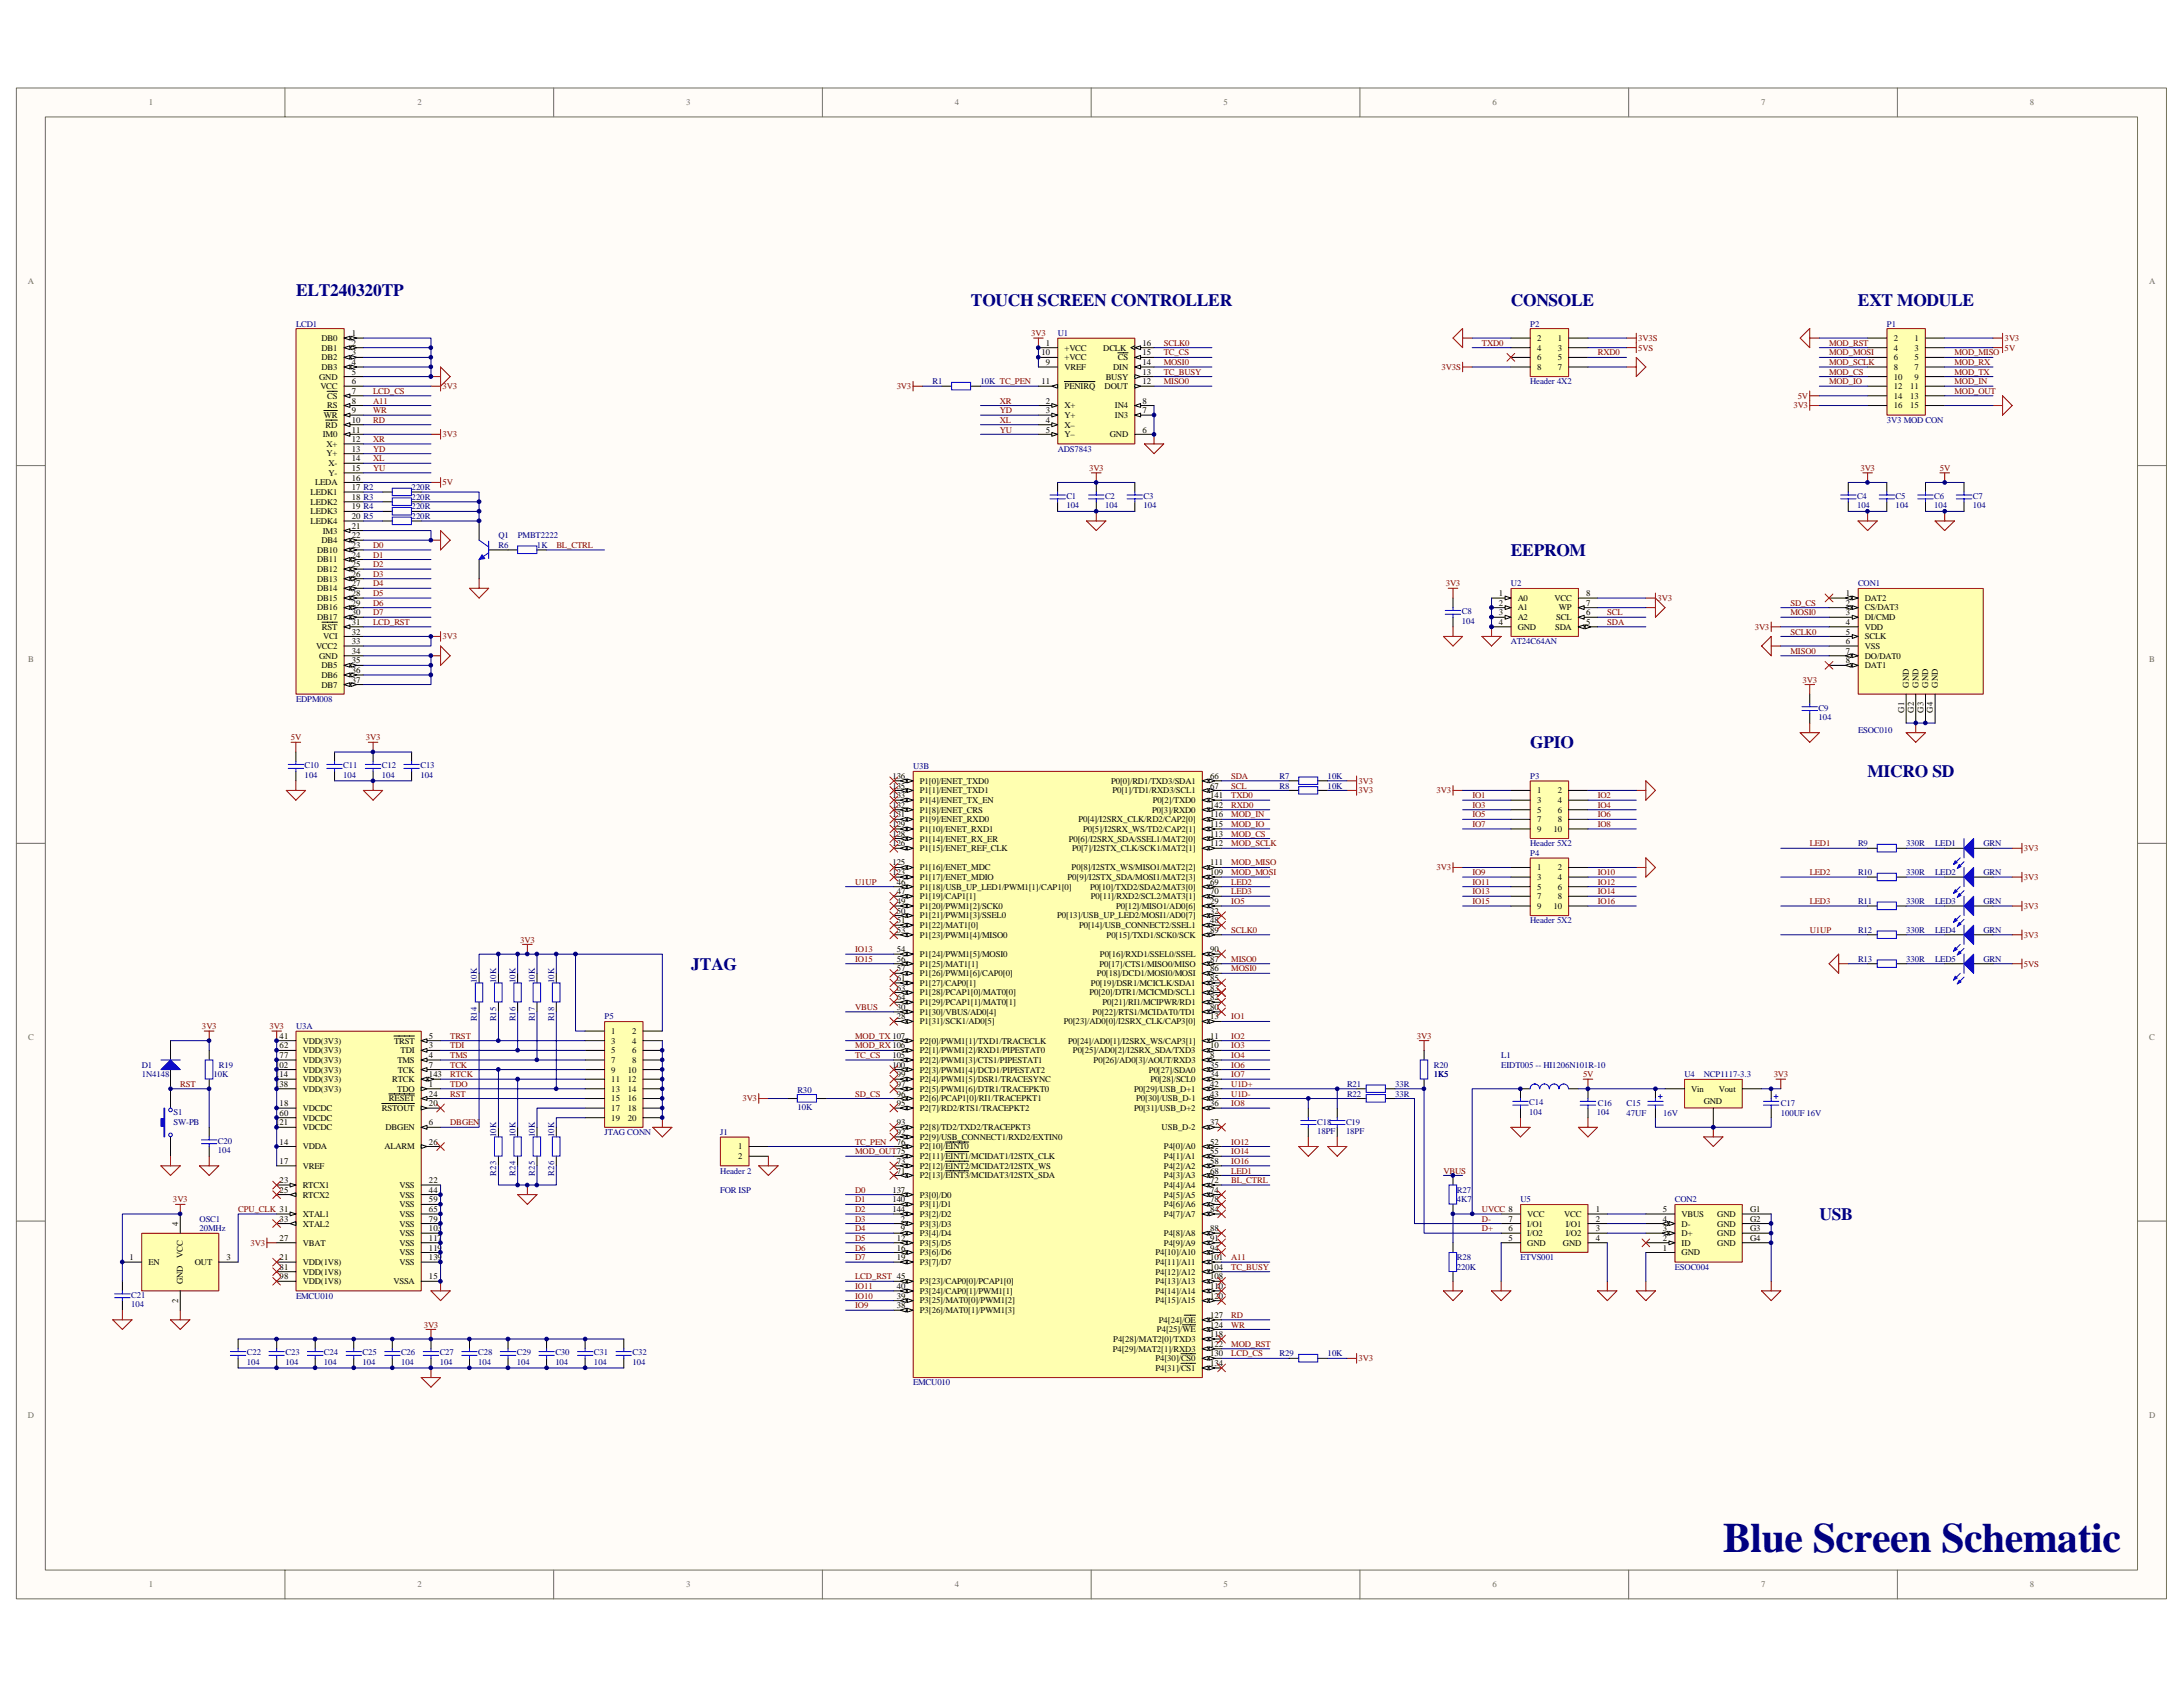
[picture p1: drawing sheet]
<svg xmlns="http://www.w3.org/2000/svg" width="279mm" height="216mm" viewBox="0 0 279 216" stroke-linecap="round" stroke-linejoin="round" font-family="sans-serif">
<defs><g id="words">
<text font-size="5.3" fill="#000080" x="220.5" y="198.6">Blue Screen Schematic</text>
<g font-size="2.2" fill="#000080">
<text x="37.9" y="37.9">ELT240320TP</text>
<text x="124.3" y="39.1">TOUCH SCREEN CONTROLLER</text>
<text x="193.4" y="39.1">CONSOLE</text>
<text x="237.8" y="39.1">EXT MODULE</text>
<text x="193.4" y="71.1">EEPROM</text>
<text x="195.9" y="95.8">GPIO</text>
<text x="239" y="99.5">MICRO SD</text>
<text x="88.5" y="124.1">JTAG</text>
<text x="232.9" y="156.1">USB</text>
</g>
<g font-size="1.1" fill="#706f64">
<text x="19" y="13.5">1</text>
<text x="53.4" y="13.5">2</text>
<text x="87.8" y="13.5">3</text>
<text x="122.2" y="13.5">4</text>
<text x="156.6" y="13.5">5</text>
<text x="191" y="13.5">6</text>
<text x="225.4" y="13.5">7</text>
<text x="259.8" y="13.5">8</text>
<text x="3.6" y="36.4">A</text>
<text x="275.1" y="36.4">A</text>
<text x="3.6" y="84.7">B</text>
<text x="275.1" y="84.7">B</text>
<text x="3.6" y="133.1">C</text>
<text x="275.1" y="133.1">C</text>
<text x="3.6" y="181.4">D</text>
<text x="275.1" y="181.4">D</text>
<text x="19" y="203.1">1</text>
<text x="53.4" y="203.1">2</text>
<text x="87.8" y="203.1">3</text>
<text x="122.2" y="203.1">4</text>
<text x="156.6" y="203.1">5</text>
<text x="191" y="203.1">6</text>
<text x="225.4" y="203.1">7</text>
<text x="259.8" y="203.1">8</text>
</g>
<g font-size="1.1" fill="#000080">
<text x="37.9" y="41.8">LCD1</text>
<text x="195.9" y="41.8">P2</text>
<text x="241.5" y="41.8">P1</text>
<text x="135.4" y="43">U1</text>
<text x="119.3" y="49.2">R1</text>
<text x="125.5" y="49.2">10K TC_PEN</text>
<text x="195.9" y="49.2">Header 4X2</text>
<text x="135.4" y="57.8">ADS7843</text>
<text x="241.5" y="54.1">3V3 MOD CON</text>
<text x="52.7" y="62.7">220R</text>
<text x="52.7" y="64">220R</text>
<text x="52.7" y="65.2">220R</text>
<text x="136.5" y="63.8">C1</text>
<text x="136.5" y="65.1">104</text>
<text x="141.4" y="63.8">C2</text>
<text x="141.4" y="65.1">104</text>
<text x="146.4" y="63.8">C3</text>
<text x="146.4" y="65.1">104</text>
<text x="237.7" y="63.8">C4</text>
<text x="237.7" y="65.1">104</text>
<text x="242.6" y="63.8">C5</text>
<text x="242.6" y="65.1">104</text>
<text x="247.6" y="63.8">C6</text>
<text x="247.6" y="65.1">104</text>
<text x="252.5" y="63.8">C7</text>
<text x="252.5" y="65.1">104</text>
<text x="52.7" y="66.4">220R</text>
<text x="63.8" y="70.1">R6</text>
<text x="63.8" y="68.9">Q1</text>
<text x="66.3" y="68.9">PMBT2222</text>
<text x="68.7" y="70.1">1K</text>
<text x="193.4" y="75.1">U2</text>
<text x="237.8" y="75.1">CON1</text>
<text x="187.1" y="78.6">C8</text>
<text x="187.1" y="79.9">104</text>
<text x="193.4" y="82.4">AT24C64AN</text>
<text x="37.9" y="89.8">EDPM008</text>
<text x="232.7" y="90.9">C9</text>
<text x="232.7" y="92.2">104</text>
<text x="237.8" y="93.8">ESOC010</text>
<text x="39" y="98.3">C10</text>
<text x="39" y="99.6">104</text>
<text x="43.9" y="98.3">C11</text>
<text x="43.9" y="99.6">104</text>
<text x="48.9" y="98.3">C12</text>
<text x="48.9" y="99.6">104</text>
<text x="53.8" y="98.3">C13</text>
<text x="53.8" y="99.6">104</text>
<text x="116.9" y="98.4">U3B</text>
<text x="163.8" y="99.7">R7</text>
<text x="163.8" y="100.9">R8</text>
<text x="169.9" y="99.7">10K</text>
<text x="169.9" y="100.9">10K</text>
<text x="195.9" y="99.7">P3</text>
<text x="195.9" y="108.3">Header 5X2</text>
<text x="195.9" y="109.5">P4</text>
<text x="237.8" y="108.3">R9</text>
<text x="237.8" y="112">R10</text>
<text x="244" y="112">330R</text>
<text x="244" y="108.3">330R</text>
<text x="247.7" y="108.3">LED1</text>
<text x="247.7" y="112">LED2</text>
<text x="253.9" y="108.3">GRN</text>
<text x="253.9" y="112">GRN</text>
<text x="195.9" y="118.2">Header 5X2</text>
<text x="237.8" y="119.4">R12</text>
<text x="237.8" y="115.7">R11</text>
<text x="244" y="119.4">330R</text>
<text x="244" y="115.7">330R</text>
<text x="247.7" y="119.4">LED4</text>
<text x="247.7" y="115.7">LED3</text>
<text x="253.9" y="119.4">GRN</text>
<text x="253.9" y="115.7">GRN</text>
<text x="61" y="125.8" transform="rotate(-90 61 125.8)">10K</text>
<text x="63.5" y="125.8" transform="rotate(-90 63.5 125.8)">10K</text>
<text x="66" y="125.8" transform="rotate(-90 66 125.8)">10K</text>
<text x="68.5" y="125.8" transform="rotate(-90 68.5 125.8)">10K</text>
<text x="70.9" y="125.8" transform="rotate(-90 70.9 125.8)">10K</text>
<text x="237.8" y="123.1">R13</text>
<text x="244" y="123.1">330R</text>
<text x="247.7" y="123.1">LED5</text>
<text x="253.9" y="123.1">GRN</text>
<text x="37.9" y="131.7">U3A</text>
<text x="61" y="130.7" transform="rotate(-90 61 130.7)">R14</text>
<text x="63.5" y="130.7" transform="rotate(-90 63.5 130.7)">R15</text>
<text x="66" y="130.7" transform="rotate(-90 66 130.7)">R16</text>
<text x="68.5" y="130.7" transform="rotate(-90 68.5 130.7)">R17</text>
<text x="70.9" y="130.7" transform="rotate(-90 70.9 130.7)">R18</text>
<text x="77.4" y="130.5">P5</text>
<text x="18.1" y="136.6">D1</text>
<text x="18.1" y="137.9">1N4148</text>
<text x="27.3" y="137.9">10K</text>
<text x="28" y="136.6">R19</text>
<text x="183.5" y="137.9">1K5</text>
<text x="183.5" y="136.6">R20</text>
<text x="192.2" y="135.4">L1</text>
<text x="192.2" y="136.6">EIDT005 -- HI1206N101R-10</text>
<text x="215.6" y="137.9">U4</text>
<text x="218.1" y="137.9">NCP1117-3.3</text>
<text x="22.2" y="142.7">S1</text>
<text x="22.2" y="143.9">SW-PB</text>
<text x="102.1" y="139.8">R30</text>
<text x="102.1" y="142">10K</text>
<text x="168.6" y="143.9">C18</text>
<text x="172.3" y="143.9">C19</text>
<text x="172.4" y="139.1">R21</text>
<text x="172.4" y="140.3">R22</text>
<text x="178.6" y="139.1">33R</text>
<text x="178.6" y="140.3">33R</text>
<text x="195.7" y="141.4">C14</text>
<text x="195.7" y="142.7">104</text>
<text x="204.4" y="142.7">104</text>
<text x="204.5" y="141.6">C16</text>
<text x="208.2" y="141.6">C15</text>
<text x="208.2" y="142.8">47UF</text>
<text x="212.9" y="142.8">16V</text>
<text x="227.9" y="141.6">C17</text>
<text x="227.9" y="142.8">100UF 16V</text>
<text x="27.9" y="146.4">C20</text>
<text x="27.9" y="147.6">104</text>
<text x="63.5" y="145.5" transform="rotate(-90 63.5 145.5)">10K</text>
<text x="66" y="145.5" transform="rotate(-90 66 145.5)">10K</text>
<text x="68.5" y="145.5" transform="rotate(-90 68.5 145.5)">10K</text>
<text x="70.9" y="145.5" transform="rotate(-90 70.9 145.5)">10K</text>
<text x="77.4" y="145.3">JTAG CONN</text>
<text x="92.2" y="145.3">J1</text>
<text x="168.6" y="145.1">18PF</text>
<text x="172.3" y="145.1">18PF</text>
<text x="63.5" y="150.5" transform="rotate(-90 63.5 150.5)">R23</text>
<text x="66" y="150.5" transform="rotate(-90 66 150.5)">R24</text>
<text x="68.5" y="150.5" transform="rotate(-90 68.5 150.5)">R25</text>
<text x="70.9" y="150.5" transform="rotate(-90 70.9 150.5)">R26</text>
<text x="92.2" y="150.2">Header 2</text>
<text x="92.2" y="152.7">FOR ISP</text>
<text x="186.5" y="152.7">R27</text>
<text x="186.5" y="153.9">4K7</text>
<text x="194.6" y="153.9">U5</text>
<text x="214.4" y="153.9">CON2</text>
<text x="25.5" y="156.3">OSC1</text>
<text x="25.5" y="157.6">20MHz</text>
<text x="186.5" y="161.3">R28</text>
<text x="194.6" y="161.3">ETVS001</text>
<text x="16.8" y="166.1">C21</text>
<text x="16.8" y="167.3">104</text>
<text x="37.9" y="166.2">EMCU010</text>
<text x="186.5" y="162.5">220K</text>
<text x="214.4" y="162.5">ESOC004</text>
<text x="31.6" y="173.5">C22</text>
<text x="36.5" y="173.5">C23</text>
<text x="41.5" y="173.5">C24</text>
<text x="46.4" y="173.5">C25</text>
<text x="51.3" y="173.5">C26</text>
<text x="56.3" y="173.5">C27</text>
<text x="61.2" y="173.5">C28</text>
<text x="66.1" y="173.5">C29</text>
<text x="71.1" y="173.5">C30</text>
<text x="76" y="173.5">C31</text>
<text x="81" y="173.5">C32</text>
<text x="163.8" y="173.6">R29</text>
<text x="169.9" y="173.6">10K</text>
<text x="31.6" y="174.7">104</text>
<text x="36.5" y="174.7">104</text>
<text x="41.5" y="174.7">104</text>
<text x="46.4" y="174.7">104</text>
<text x="51.3" y="174.7">104</text>
<text x="56.3" y="174.7">104</text>
<text x="61.2" y="174.7">104</text>
<text x="66.1" y="174.7">104</text>
<text x="71.1" y="174.7">104</text>
<text x="76" y="174.7">104</text>
<text x="81" y="174.7">104</text>
<text x="116.9" y="177.3">EMCU010</text>
</g>
<g font-size="1.1">
<text x="41.1" y="43.6">DB0</text>
<text x="41.1" y="44.9">DB1</text>
<text x="41.1" y="46.1">DB2</text>
<text x="41.1" y="47.3">DB3</text>
<text x="45" y="48">5</text>
<text x="45" y="43">1</text>
<text x="45" y="44.3">2</text>
<text x="45" y="45.5">3</text>
<text x="45" y="46.7">4</text>
<text x="133.3" y="45.5">10</text>
<text x="133.8" y="44.3">1</text>
<text x="133.8" y="46.7">9</text>
<text x="136.2" y="44.9">+VCC</text>
<text x="136.2" y="47.3">VREF</text>
<text x="136.2" y="46.1">+VCC</text>
<text x="141.2" y="44.9">DCLK</text>
<text x="142.5" y="47.3">DIN</text>
<text x="143.1" y="46.1">CS</text>
<text x="146.2" y="46.7">14</text>
<text x="146.2" y="44.3">16</text>
<text x="146.2" y="48">13</text>
<text x="146.2" y="45.5">15</text>
<text x="196.7" y="43.6">2</text>
<text x="196.7" y="44.9">4</text>
<text x="196.7" y="46.1">6</text>
<text x="196.7" y="47.3">8</text>
<text x="199.4" y="43.6">1</text>
<text x="199.4" y="44.9">3</text>
<text x="199.4" y="46.1">5</text>
<text x="199.4" y="47.3">7</text>
<text x="242.4" y="43.6">2</text>
<text x="242.4" y="44.9">4</text>
<text x="242.4" y="46.1">6</text>
<text x="242.4" y="47.3">8</text>
<text x="245" y="43.6">1</text>
<text x="245" y="44.9">3</text>
<text x="245" y="46.1">5</text>
<text x="245" y="47.3">7</text>
<text x="40.9" y="48.6">GND</text>
<text x="41" y="49.8">VCC</text>
<text x="41.4" y="53.5">WR</text>
<text x="41.9" y="51">CS</text>
<text x="41.9" y="52.3">RS</text>
<text x="45" y="50.4">7</text>
<text x="45" y="51.6">8</text>
<text x="45" y="52.9">9</text>
<text x="45" y="49.2">6</text>
<text x="133.3" y="49.2">11</text>
<text x="133.8" y="51.6">2</text>
<text x="133.8" y="52.9">3</text>
<text x="136.2" y="52.3">X+</text>
<text x="136.2" y="53.5">Y+</text>
<text x="136.2" y="49.8">PENIRQ</text>
<text x="141.4" y="49.8">DOUT</text>
<text x="141.5" y="48.6">BUSY</text>
<text x="142.7" y="53.5">IN3</text>
<text x="142.7" y="52.3">IN4</text>
<text x="146.2" y="52.9">7</text>
<text x="146.2" y="51.6">8</text>
<text x="146.2" y="49.2">12</text>
<text x="242.4" y="48.6">10</text>
<text x="242.4" y="49.8">12</text>
<text x="242.4" y="51">14</text>
<text x="242.4" y="52.3">16</text>
<text x="244.5" y="49.8">11</text>
<text x="244.5" y="51">13</text>
<text x="244.5" y="52.3">15</text>
<text x="245" y="48.6">9</text>
<text x="41.3" y="56">IM0</text>
<text x="41.7" y="54.7">RD</text>
<text x="41.8" y="57.2">X+</text>
<text x="41.8" y="58.4">Y+</text>
<text x="42" y="59.6">X-</text>
<text x="45" y="54.1">10</text>
<text x="45" y="59">14</text>
<text x="45" y="56.6">12</text>
<text x="45" y="57.8">13</text>
<text x="45" y="55.4">11</text>
<text x="133.8" y="54.1">4</text>
<text x="133.8" y="55.4">5</text>
<text x="136.2" y="54.7">X–</text>
<text x="136.2" y="56">Y–</text>
<text x="142" y="56">GND</text>
<text x="146.2" y="55.4">6</text>
<text x="39.8" y="63.4">LEDK1</text>
<text x="39.8" y="64.6">LEDK2</text>
<text x="39.8" y="65.8">LEDK3</text>
<text x="40.3" y="62.1">LEDA</text>
<text x="42" y="60.9">Y-</text>
<text x="45" y="61.5">16</text>
<text x="45" y="60.3">15</text>
<text x="45" y="62.7">17 R2</text>
<text x="45" y="64">18 R3</text>
<text x="45" y="65.2">19 R4</text>
<text x="39.8" y="67.1">LEDK4</text>
<text x="40.6" y="70.7">DB10</text>
<text x="40.6" y="72">DB11</text>
<text x="41.1" y="69.5">DB4</text>
<text x="41.3" y="68.3">IM3</text>
<text x="45" y="68.9">22</text>
<text x="45" y="66.4">20 R5</text>
<text x="45" y="70.1">23</text>
<text x="45" y="71.4">24</text>
<text x="45" y="67.7">21</text>
<text x="40.6" y="73.2">DB12</text>
<text x="40.6" y="74.4">DB13</text>
<text x="40.6" y="75.7">DB14</text>
<text x="40.6" y="76.9">DB15</text>
<text x="45" y="72.6">25</text>
<text x="45" y="73.8">26</text>
<text x="45" y="75.1">27</text>
<text x="45" y="76.3">28</text>
<text x="45" y="77.5">29</text>
<text x="191.8" y="76.3">1</text>
<text x="191.8" y="77.5">2</text>
<text x="194.2" y="76.9">A0</text>
<text x="199" y="76.9">VCC</text>
<text x="203" y="77.5">7</text>
<text x="203" y="76.3">8</text>
<text x="236.3" y="77.5">2</text>
<text x="236.3" y="76.3">1</text>
<text x="238.7" y="76.9">DAT2</text>
<text x="40.4" y="83.1">VCC2</text>
<text x="40.6" y="78.1">DB16</text>
<text x="40.6" y="79.4">DB17</text>
<text x="41.2" y="80.6">RST</text>
<text x="41.4" y="81.8">VCI</text>
<text x="45" y="83.7">34</text>
<text x="45" y="80">31</text>
<text x="45" y="78.7">30</text>
<text x="45" y="81.2">32</text>
<text x="45" y="82.4">33</text>
<text x="191.8" y="78.7">3</text>
<text x="191.8" y="80">4</text>
<text x="194.2" y="78.1">A1</text>
<text x="194.2" y="79.4">A2</text>
<text x="194.2" y="80.6">GND</text>
<text x="199" y="80.6">SDA</text>
<text x="199.2" y="79.4">SCL</text>
<text x="199.5" y="78.1">WP</text>
<text x="203" y="78.7">6</text>
<text x="203" y="80">5</text>
<text x="236.3" y="78.7">3</text>
<text x="236.3" y="80">4</text>
<text x="236.3" y="81.2">5</text>
<text x="236.3" y="82.4">6</text>
<text x="236.3" y="83.7">7</text>
<text x="238.7" y="78.1">CS/DAT3</text>
<text x="238.7" y="79.4">DI/CMD</text>
<text x="238.7" y="80.6">VDD</text>
<text x="238.7" y="81.8">SCLK</text>
<text x="238.7" y="83.1">VSS</text>
<text x="40.9" y="84.3">GND</text>
<text x="41.1" y="85.5">DB5</text>
<text x="41.1" y="86.8">DB6</text>
<text x="41.1" y="88">DB7</text>
<text x="45" y="84.9">35</text>
<text x="45" y="86.1">36</text>
<text x="45" y="87.4">37</text>
<text x="236.3" y="84.9">8</text>
<text x="238.7" y="84.3">DO/DAT0</text>
<text x="238.7" y="85.5">DAT1</text>
<text x="244.3" y="88" transform="rotate(-90 244.3 88)">GND</text>
<text x="245.6" y="88" transform="rotate(-90 245.6 88)">GND</text>
<text x="246.8" y="88" transform="rotate(-90 246.8 88)">GND</text>
<text x="248" y="88" transform="rotate(-90 248 88)">GND</text>
<text x="243.7" y="91.2" transform="rotate(-90 243.7 91.2)">G1</text>
<text x="244.9" y="91.2" transform="rotate(-90 244.9 91.2)">G2</text>
<text x="246.2" y="91.2" transform="rotate(-90 246.2 91.2)">G3</text>
<text x="247.4" y="91.2" transform="rotate(-90 247.4 91.2)">G4</text>
<text x="114.2" y="100.9">135</text>
<text x="114.2" y="99.7">136</text>
<text x="117.7" y="101.5">P1[1]/ENET_TXD1</text>
<text x="117.7" y="100.3">P1[0]/ENET_TXD0</text>
<text x="142.2" y="100.3">P0[0]/RD1/TXD3/SDA1</text>
<text x="142.4" y="101.5">P0[1]/TD1/RXD3/SCL1</text>
<text x="154.9" y="100.9">67</text>
<text x="154.9" y="99.7">66</text>
<text x="196.7" y="101.5">1</text>
<text x="199.4" y="101.5">2</text>
<text x="114.2" y="104.6">131</text>
<text x="114.2" y="103.4">132</text>
<text x="114.2" y="102.2">133</text>
<text x="114.2" y="107.1">128</text>
<text x="114.2" y="105.9">129</text>
<text x="117.7" y="105.2">P1[9]/ENET_RXD0</text>
<text x="117.7" y="104">P1[8]/ENET_CRS</text>
<text x="117.7" y="102.8">P1[4]/ENET_TX_EN</text>
<text x="117.7" y="107.7">P1[14]/ENET_RX_ER</text>
<text x="117.7" y="106.5">P1[10]/ENET_RXD1</text>
<text x="136.8" y="107.7">P0[6]/I2SRX_SDA/SSEL1/MAT2[0]</text>
<text x="138" y="105.2">P0[4]/I2SRX_CLK/RD2/CAP2[0]</text>
<text x="138.6" y="106.5">P0[5]/I2SRX_WS/TD2/CAP2[1]</text>
<text x="147.5" y="104">P0[3]/RXD0</text>
<text x="147.5" y="102.8">P0[2]/TXD0</text>
<text x="154.9" y="104.6">116</text>
<text x="154.9" y="102.2">141</text>
<text x="154.9" y="103.4">142</text>
<text x="154.9" y="105.9">115</text>
<text x="154.9" y="107.1">113</text>
<text x="196.7" y="102.8">3</text>
<text x="196.7" y="104">5</text>
<text x="196.7" y="105.2">7</text>
<text x="196.7" y="106.5">9</text>
<text x="198.8" y="106.5">10</text>
<text x="199.4" y="102.8">4</text>
<text x="199.4" y="104">6</text>
<text x="199.4" y="105.2">8</text>
<text x="114.2" y="112">123</text>
<text x="114.2" y="110.8">125</text>
<text x="114.2" y="108.3">126</text>
<text x="114.8" y="113.2">46</text>
<text x="117.7" y="113.9">P1[18]/USB_UP_LED1/PWM1[1]/CAP1[0]</text>
<text x="117.7" y="112.6">P1[17]/ENET_MDIO</text>
<text x="117.7" y="111.4">P1[16]/ENET_MDC</text>
<text x="117.7" y="108.9">P1[15]/ENET_REF_CLK</text>
<text x="136.6" y="112.6">P0[9]/I2STX_SDA/MOSI1/MAT2[3]</text>
<text x="137.2" y="111.4">P0[8]/I2STX_WS/MISO1/MAT2[2]</text>
<text x="137.2" y="108.9">P0[7]/I2STX_CLK/SCK1/MAT2[1]</text>
<text x="139.5" y="113.9">P0[10]/TXD2/SDA2/MAT3[0]</text>
<text x="154.9" y="110.8">111</text>
<text x="154.9" y="108.3">112</text>
<text x="154.9" y="112">109</text>
<text x="154.9" y="113.2">69</text>
<text x="196.7" y="111.4">1</text>
<text x="196.7" y="112.6">3</text>
<text x="196.7" y="113.9">5</text>
<text x="199.4" y="111.4">2</text>
<text x="199.4" y="112.6">4</text>
<text x="199.4" y="113.9">6</text>
<text x="114.8" y="114.5">47</text>
<text x="114.8" y="115.7">49</text>
<text x="114.8" y="118.2">51</text>
<text x="114.8" y="119.4">53</text>
<text x="114.8" y="116.9">50</text>
<text x="117.7" y="115.1">P1[19]/CAP1[1]</text>
<text x="117.7" y="116.3">P1[20]/PWM1[2]/SCK0</text>
<text x="117.7" y="118.8">P1[22]/MAT1[0]</text>
<text x="117.7" y="117.5">P1[21]/PWM1[3]/SSEL0</text>
<text x="135.3" y="117.5">P0[13]/USB_UP_LED2/MOSI1/AD0[7]</text>
<text x="138.1" y="118.8">P0[14]/USB_CONNECT2/SSEL1</text>
<text x="139.6" y="115.1">P0[11]/RXD2/SCL2/MAT3[1]</text>
<text x="142.9" y="116.3">P0[12]/MISO1/AD0[6]</text>
<text x="154.9" y="115.7">29</text>
<text x="154.9" y="116.9">32</text>
<text x="154.9" y="114.5">70</text>
<text x="154.9" y="119.4">89</text>
<text x="154.9" y="118.2">48</text>
<text x="196.7" y="115.1">7</text>
<text x="196.7" y="116.3">9</text>
<text x="198.8" y="116.3">10</text>
<text x="199.4" y="115.1">8</text>
<text x="114.8" y="121.9">54</text>
<text x="114.8" y="123.1">56</text>
<text x="114.8" y="124.3">57</text>
<text x="114.8" y="125.6">61</text>
<text x="117.7" y="120">P1[23]/PWM1[4]/MISO0</text>
<text x="117.7" y="122.5">P1[24]/PWM1[5]/MOSI0</text>
<text x="117.7" y="123.7">P1[25]/MAT1[1]</text>
<text x="117.7" y="124.9">P1[26]/PWM1[6]/CAP0[0]</text>
<text x="140.4" y="124.9">P0[18]/DCD1/MOSI0/MOSI</text>
<text x="140.7" y="123.7">P0[17]/CTS1/MISO0/MISO</text>
<text x="140.8" y="122.5">P0[16]/RXD1/SSEL0/SSEL</text>
<text x="141.6" y="120">P0[15]/TXD1/SCK0/SCK</text>
<text x="154.9" y="125.6">85</text>
<text x="154.9" y="124.3">86</text>
<text x="154.9" y="121.9">90</text>
<text x="154.9" y="123.1">87</text>
<text x="114.8" y="130.5">28</text>
<text x="114.8" y="129.2">30</text>
<text x="114.8" y="126.8">63</text>
<text x="114.8" y="128">64</text>
<text x="117.7" y="131.1">P1[31]/SCK1/AD0[5]</text>
<text x="117.7" y="129.9">P1[30]/VBUS/AD0[4]</text>
<text x="117.7" y="126.2">P1[27]/CAP0[1]</text>
<text x="117.7" y="127.4">P1[28]/PCAP1[0]/MAT0[0]</text>
<text x="117.7" y="128.6">P1[29]/PCAP1[1]/MAT0[1]</text>
<text x="136.2" y="131.1">P0[23]/AD0[0]/I2SRX_CLK/CAP3[0]</text>
<text x="139.4" y="127.4">P0[20]/DTR1/MCICMD/SCL1</text>
<text x="139.6" y="126.2">P0[19]/DSR1/MCICLK/SDA1</text>
<text x="139.8" y="129.9">P0[22]/RTS1/MCIDAT0/TD1</text>
<text x="141.1" y="128.6">P0[21]/RI1/MCIPWR/RD1</text>
<text x="154.9" y="128">82</text>
<text x="154.9" y="129.2">80</text>
<text x="154.9" y="130.5">13</text>
<text x="154.9" y="126.8">83</text>
<text x="35.2" y="137.9">114</text>
<text x="35.2" y="136.6">102</text>
<text x="35.8" y="132.9">41</text>
<text x="35.8" y="134.2">62</text>
<text x="35.8" y="135.4">77</text>
<text x="38.8" y="133.6">VDD(3V3)</text>
<text x="38.8" y="134.8">VDD(3V3)</text>
<text x="38.8" y="136">VDD(3V3)</text>
<text x="38.8" y="137.3">VDD(3V3)</text>
<text x="50.4" y="133.6">TRST</text>
<text x="50.9" y="136">TMS</text>
<text x="50.9" y="137.3">TCK</text>
<text x="51.3" y="134.8">TDI</text>
<text x="54.9" y="137.9">143</text>
<text x="54.9" y="136.6">7</text>
<text x="54.9" y="132.9">5</text>
<text x="54.9" y="135.4">4</text>
<text x="54.9" y="134.2">3</text>
<text x="78.2" y="132.3">1</text>
<text x="78.2" y="133.6">3</text>
<text x="78.2" y="134.8">5</text>
<text x="78.2" y="136">7</text>
<text x="78.2" y="137.3">9</text>
<text x="80.3" y="137.3">10</text>
<text x="80.9" y="132.3">2</text>
<text x="80.9" y="133.6">4</text>
<text x="80.9" y="134.8">6</text>
<text x="80.9" y="136">8</text>
<text x="114.2" y="135.4">105</text>
<text x="114.2" y="136.6">100</text>
<text x="114.8" y="137.9">99</text>
<text x="117.7" y="136">P2[2]/PWM1[3]/CTS1/PIPESTAT1</text>
<text x="117.7" y="134.8">P2[1]/PWM1[2]/RXD1/PIPESTAT0</text>
<text x="117.7" y="133.6">P2[0]/PWM1[1]/TXD1/TRACECLK</text>
<text x="117.7" y="137.3">P2[3]/PWM1[4]/DCD1/PIPESTAT2</text>
<text x="136.7" y="133.6">P0[24]/AD0[1]/I2SRX_WS/CAP3[1]</text>
<text x="137.3" y="134.8">P0[25]/AD0[2]/I2SRX_SDA/TXD3</text>
<text x="140" y="136">P0[26]/AD0[3]/AOUT/RXD3</text>
<text x="147" y="137.3">P0[27]/SDA0</text>
<text x="154.9" y="132.9">11</text>
<text x="154.9" y="136.6">35</text>
<text x="154.9" y="135.4">8</text>
<text x="154.9" y="134.2">10</text>
<text x="154.9" y="137.9">34</text>
<text x="35.2" y="139.1">138</text>
<text x="35.8" y="141.6">18</text>
<text x="35.8" y="142.8">60</text>
<text x="38.8" y="142.2">VDCDC</text>
<text x="38.8" y="143.4">VDCDC</text>
<text x="38.8" y="139.7">VDD(3V3)</text>
<text x="38.8" y="138.5">VDD(3V3)</text>
<text x="48.9" y="142.2">RSTOUT</text>
<text x="49.8" y="140.9">RESET</text>
<text x="50.2" y="138.5">RTCK</text>
<text x="50.8" y="139.7">TDO</text>
<text x="54.9" y="140.3">24</text>
<text x="54.9" y="141.6">20</text>
<text x="54.9" y="139.1">1</text>
<text x="78.2" y="138.5">11</text>
<text x="78.2" y="139.7">13</text>
<text x="78.2" y="140.9">15</text>
<text x="78.2" y="142.2">17</text>
<text x="78.2" y="143.4">19</text>
<text x="80.3" y="138.5">12</text>
<text x="80.3" y="139.7">14</text>
<text x="80.3" y="140.9">16</text>
<text x="80.3" y="142.2">18</text>
<text x="80.3" y="143.4">20</text>
<text x="114.8" y="141.6">95</text>
<text x="114.8" y="140.3">96</text>
<text x="114.8" y="139.1">97</text>
<text x="117.7" y="142.2">P2[7]/RD2/RTS1/TRACEPKT2</text>
<text x="117.7" y="140.9">P2[6]/PCAP1[0]/RI1/TRACEPKT1</text>
<text x="117.7" y="139.7">P2[5]/PWM1[6]/DTR1/TRACEPKT0</text>
<text x="117.7" y="138.5">P2[4]/PWM1[5]/DSR1/TRACESYNC</text>
<text x="145.2" y="142.2">P0[31]/USB_D+2</text>
<text x="145.2" y="139.7">P0[29]/USB_D+1</text>
<text x="145.4" y="140.9">P0[30]/USB_D-1</text>
<text x="147.2" y="138.5">P0[28]/SCL0</text>
<text x="154.9" y="140.3">43</text>
<text x="154.9" y="141.6">36</text>
<text x="154.9" y="139.1">42</text>
<text x="216.5" y="139.7">Vin</text>
<text x="218.1" y="141.3">GND</text>
<text x="220" y="139.7">Vout</text>
<text x="35.2" y="144">121</text>
<text x="35.8" y="146.5">14</text>
<text x="35.8" y="148.9">17</text>
<text x="38.8" y="147.1">VDDA</text>
<text x="38.8" y="149.6">VREF</text>
<text x="38.8" y="144.7">VDCDC</text>
<text x="49.2" y="147.1">ALARM</text>
<text x="49.3" y="144.7">DBGEN</text>
<text x="54.9" y="144">6</text>
<text x="54.9" y="146.5">26</text>
<text x="94.5" y="147.1">1</text>
<text x="94.5" y="148.3">2</text>
<text x="114.8" y="148.9">73</text>
<text x="114.8" y="146.5">76</text>
<text x="114.8" y="145.3">92</text>
<text x="114.8" y="144">93</text>
<text x="117.7" y="149.6">P2[12]/EINT2/MCIDAT2/I2STX_WS</text>
<text x="117.7" y="148.3">P2[11]/EINT1/MCIDAT1/I2STX_CLK</text>
<text x="117.7" y="147.1">P2[10]/EINT0</text>
<text x="117.7" y="145.9">P2[9]/USB_CONNECT1/RXD2/EXTIN0</text>
<text x="117.7" y="144.7">P2[8]/TD2/TXD2/TRACEPKT3</text>
<text x="148.7" y="144.7">USB_D-2</text>
<text x="149" y="147.1">P4[0]/A0</text>
<text x="149" y="148.3">P4[1]/A1</text>
<text x="149" y="149.6">P4[2]/A2</text>
<text x="154.9" y="146.5">52</text>
<text x="154.9" y="147.7">55</text>
<text x="154.9" y="148.9">58</text>
<text x="154.9" y="144">37</text>
<text x="35.8" y="151.4">23</text>
<text x="35.8" y="152.7">25</text>
<text x="38.8" y="152">RTCX1</text>
<text x="38.8" y="153.3">RTCX2</text>
<text x="38.8" y="155.7">XTAL1</text>
<text x="51.1" y="152">VSS</text>
<text x="51.1" y="153.3">VSS</text>
<text x="51.1" y="154.5">VSS</text>
<text x="51.1" y="155.7">VSS</text>
<text x="54.9" y="151.4">22</text>
<text x="54.9" y="152.7">44</text>
<text x="54.9" y="153.9">59</text>
<text x="54.9" y="155.1">65</text>
<text x="114.2" y="155.1">144</text>
<text x="114.2" y="153.9">140</text>
<text x="114.2" y="152.7">137</text>
<text x="114.8" y="150.2">71</text>
<text x="117.7" y="150.8">P2[13]/EINT3/MCIDAT3/I2STX_SDA</text>
<text x="117.7" y="155.7">P3[2]/D2</text>
<text x="117.7" y="154.5">P3[1]/D1</text>
<text x="117.7" y="153.3">P3[0]/D0</text>
<text x="149" y="150.8">P4[3]/A3</text>
<text x="149" y="152">P4[4]/A4</text>
<text x="149" y="153.3">P4[5]/A5</text>
<text x="149" y="154.5">P4[6]/A6</text>
<text x="149" y="155.7">P4[7]/A7</text>
<text x="154.9" y="150.2">68</text>
<text x="154.9" y="151.4">72</text>
<text x="154.9" y="152.7">74</text>
<text x="154.9" y="153.9">78</text>
<text x="154.9" y="155.1">84</text>
<text x="195.5" y="155.7">VCC</text>
<text x="200.2" y="155.7">VCC</text>
<text x="204.2" y="155.1">1</text>
<text x="212.8" y="155.1">5</text>
<text x="215.2" y="155.7">VBUS</text>
<text x="219.8" y="155.7">GND</text>
<text x="224" y="155.1">G1</text>
<text x="16.6" y="161.3">1</text>
<text x="19" y="161.9">EN</text>
<text x="22.8" y="156.8" transform="rotate(-90 22.8 156.8)">4</text>
<text x="23.4" y="161" transform="rotate(-90 23.4 161)">VCC</text>
<text x="24.9" y="161.9">OUT</text>
<text x="29" y="161.3">3</text>
<text x="35.8" y="161.3">21</text>
<text x="35.8" y="158.8">27</text>
<text x="35.8" y="156.3">33</text>
<text x="38.8" y="161.9">VDD(1V8)</text>
<text x="38.8" y="159.4">VBAT</text>
<text x="38.8" y="157">XTAL2</text>
<text x="51.1" y="157">VSS</text>
<text x="51.1" y="161.9">VSS</text>
<text x="51.1" y="159.4">VSS</text>
<text x="51.1" y="160.7">VSS</text>
<text x="51.1" y="158.2">VSS</text>
<text x="54.9" y="156.3">79</text>
<text x="54.9" y="161.3">139</text>
<text x="54.9" y="158.8">117</text>
<text x="54.9" y="160">119</text>
<text x="54.9" y="157.6">103</text>
<text x="114.8" y="158.8">12</text>
<text x="114.8" y="160">16</text>
<text x="114.8" y="161.3">19</text>
<text x="115.3" y="156.3">2</text>
<text x="115.3" y="157.6">9</text>
<text x="117.7" y="157">P3[3]/D3</text>
<text x="117.7" y="158.2">P3[4]/D4</text>
<text x="117.7" y="159.4">P3[5]/D5</text>
<text x="117.7" y="160.7">P3[6]/D6</text>
<text x="117.7" y="161.9">P3[7]/D7</text>
<text x="147.9" y="160.7">P4[10]/A10</text>
<text x="147.9" y="161.9">P4[11]/A11</text>
<text x="149" y="158.2">P4[8]/A8</text>
<text x="149" y="159.4">P4[9]/A9</text>
<text x="154.9" y="157.6">88</text>
<text x="154.9" y="158.8">91</text>
<text x="154.9" y="160">94</text>
<text x="154.9" y="161.3">101</text>
<text x="193.1" y="158.8">5</text>
<text x="193.1" y="157.6">6</text>
<text x="193.1" y="156.3">7</text>
<text x="195.5" y="159.4">GND</text>
<text x="195.5" y="158.2">I/O2</text>
<text x="195.5" y="157">I/O1</text>
<text x="200" y="159.4">GND</text>
<text x="200.4" y="157">I/O1</text>
<text x="200.4" y="158.2">I/O2</text>
<text x="204.2" y="158.8">4</text>
<text x="204.2" y="156.3">2</text>
<text x="204.2" y="157.6">3</text>
<text x="212.8" y="160">1</text>
<text x="212.8" y="158.8">2</text>
<text x="212.8" y="157.6">3</text>
<text x="212.8" y="156.3">4</text>
<text x="215.2" y="160.7">GND</text>
<text x="215.2" y="159.4">ID</text>
<text x="215.2" y="158.2">D+</text>
<text x="215.2" y="157">D-</text>
<text x="219.8" y="157">GND</text>
<text x="219.8" y="158.2">GND</text>
<text x="219.8" y="159.4">GND</text>
<text x="224" y="156.3">G2</text>
<text x="224" y="157.6">G3</text>
<text x="224" y="158.8">G4</text>
<text x="22.8" y="166.8" transform="rotate(-90 22.8 166.8)">2</text>
<text x="23.4" y="164.4" transform="rotate(-90 23.4 164.4)">GND</text>
<text x="35.8" y="162.5">81</text>
<text x="35.8" y="163.7">98</text>
<text x="38.8" y="163.1">VDD(1V8)</text>
<text x="38.8" y="164.4">VDD(1V8)</text>
<text x="50.4" y="164.4">VSSA</text>
<text x="54.9" y="163.7">15</text>
<text x="114.8" y="167.4">38</text>
<text x="114.8" y="166.2">39</text>
<text x="114.8" y="165">40</text>
<text x="117.7" y="166.8">P3[25]/MAT0[0]/PWM1[2]</text>
<text x="117.7" y="164.4">P3[23]/CAP0[0]/PCAP1[0]</text>
<text x="117.7" y="165.6">P3[24]/CAP0[1]/PWM1[1]</text>
<text x="147.9" y="166.8">P4[15]/A15</text>
<text x="147.9" y="165.6">P4[14]/A14</text>
<text x="147.9" y="163.1">P4[12]/A12</text>
<text x="147.9" y="164.4">P4[13]/A13</text>
<text x="154.9" y="166.2">120</text>
<text x="154.9" y="165">110</text>
<text x="154.9" y="162.5">104</text>
<text x="154.9" y="163.7">108</text>
<text x="117.7" y="168">P3[26]/MAT0[1]/PWM1[3]</text>
<text x="142.4" y="173">P4[29]/MAT2[1]/RXD3</text>
<text x="142.5" y="171.7">P4[28]/MAT2[0]/TXD3</text>
<text x="148.1" y="170.5">P4[25]/WE</text>
<text x="148.3" y="169.3">P4[24]/OE</text>
<text x="154.9" y="169.9">124</text>
<text x="154.9" y="173.6">130</text>
<text x="154.9" y="168.7">127</text>
<text x="154.9" y="171.1">118</text>
<text x="154.9" y="172.4">122</text>
<text x="147.9" y="175.4">P4[31]/CS1</text>
<text x="147.9" y="174.2">P4[30]/CS0</text>
<text x="154.9" y="174.8">134</text>
</g>
<g font-size="1.1" fill="#800000">
<text x="132" y="43">3V3</text>
<text x="148.9" y="45.5">TC_CS</text>
<text x="148.9" y="48">TC_BUSY</text>
<text x="148.9" y="46.7">MOSI0</text>
<text x="148.9" y="44.3">SCLK0</text>
<text x="184.5" y="47.3">3V3S</text>
<text x="189.7" y="44.3">TXD0</text>
<text x="204.5" y="45.5">RXD0</text>
<text x="209.7" y="43.6">3V3S</text>
<text x="209.7" y="44.9">5VS</text>
<text x="234.1" y="45.5">MOD_MOSI</text>
<text x="234.1" y="46.7">MOD_SCLK</text>
<text x="234.1" y="44.3">MOD_RST</text>
<text x="234.1" y="48">MOD_CS</text>
<text x="250.1" y="45.5">MOD_MISO</text>
<text x="250.1" y="46.7">MOD_RX</text>
<text x="250.1" y="48">MOD_TX</text>
<text x="256.6" y="43.6">3V3</text>
<text x="256.6" y="44.9">5V</text>
<text x="47.8" y="50.4">LCD_CS</text>
<text x="47.8" y="51.6">A11</text>
<text x="47.8" y="52.9">WR</text>
<text x="56.6" y="49.8">3V3</text>
<text x="114.8" y="49.8">3V3</text>
<text x="128" y="52.9">YD</text>
<text x="128" y="51.6">XR</text>
<text x="148.9" y="49.2">MISO0</text>
<text x="229.5" y="52.3">3V3</text>
<text x="230.1" y="51">5V</text>
<text x="234.1" y="49.2">MOD_IO</text>
<text x="250.1" y="50.4">MOD_OUT</text>
<text x="250.1" y="49.2">MOD_IN</text>
<text x="47.8" y="54.1">RD</text>
<text x="47.8" y="59">XL</text>
<text x="47.8" y="57.8">YD</text>
<text x="47.8" y="56.6">XR</text>
<text x="56.6" y="56">3V3</text>
<text x="128" y="55.4">YU</text>
<text x="128" y="54.1">XL</text>
<text x="47.8" y="60.3">YU</text>
<text x="56.6" y="62.1">5V</text>
<text x="139.4" y="60.3">3V3</text>
<text x="238.1" y="60.3">3V3</text>
<text x="248.3" y="60.3">5V</text>
<text x="47.8" y="70.1">D0</text>
<text x="47.8" y="71.4">D1</text>
<text x="71.2" y="70.1">BL_CTRL</text>
<text x="47.8" y="72.6">D2</text>
<text x="47.8" y="73.8">D3</text>
<text x="47.8" y="75.1">D4</text>
<text x="47.8" y="76.3">D5</text>
<text x="47.8" y="77.5">D6</text>
<text x="185.1" y="75.1">3V3</text>
<text x="212.1" y="76.9">3V3</text>
<text x="229.2" y="77.5">SD_CS</text>
<text x="47.8" y="78.7">D7</text>
<text x="47.8" y="80">LCD_RST</text>
<text x="56.6" y="81.8">3V3</text>
<text x="205.7" y="80">SDA</text>
<text x="205.7" y="78.7">SCL</text>
<text x="224.6" y="80.6">3V3</text>
<text x="229.2" y="78.7">MOSI0</text>
<text x="229.2" y="81.2">SCLK0</text>
<text x="229.2" y="83.7">MISO0</text>
<text x="230.7" y="87.4">3V3</text>
<text x="37.2" y="94.8">5V</text>
<text x="46.8" y="94.8">3V3</text>
<text x="157.6" y="99.7">SDA</text>
<text x="157.6" y="100.9">SCL</text>
<text x="173.9" y="100.3">3V3</text>
<text x="173.9" y="101.5">3V3</text>
<text x="183.9" y="101.5">3V3</text>
<text x="157.6" y="107.1">MOD_CS</text>
<text x="157.6" y="102.2">TXD0</text>
<text x="157.6" y="103.4">RXD0</text>
<text x="157.6" y="104.6">MOD_IN</text>
<text x="157.6" y="105.9">MOD_IO</text>
<text x="188.4" y="102.2">IO1</text>
<text x="188.4" y="103.4">IO3</text>
<text x="188.4" y="104.6">IO5</text>
<text x="188.4" y="105.9">IO7</text>
<text x="204.5" y="102.2">IO2</text>
<text x="204.5" y="103.4">IO4</text>
<text x="204.5" y="104.6">IO6</text>
<text x="204.5" y="105.9">IO8</text>
<text x="109.5" y="113.2">U1UP</text>
<text x="157.6" y="112">MOD_MOSI</text>
<text x="157.6" y="108.3">MOD_SCLK</text>
<text x="157.6" y="110.8">MOD_MISO</text>
<text x="157.6" y="113.2">LED2</text>
<text x="183.9" y="111.4">3V3</text>
<text x="188.4" y="112">IO9</text>
<text x="188.4" y="113.2">IO11</text>
<text x="204.5" y="112">IO10</text>
<text x="204.5" y="113.2">IO12</text>
<text x="231.6" y="108.3">LED1</text>
<text x="231.6" y="112">LED2</text>
<text x="259" y="108.9">3V3</text>
<text x="259" y="112.6">3V3</text>
<text x="157.6" y="119.4">SCLK0</text>
<text x="157.6" y="115.7">IO5</text>
<text x="157.6" y="114.5">LED3</text>
<text x="188.4" y="114.5">IO13</text>
<text x="188.4" y="115.7">IO15</text>
<text x="204.5" y="114.5">IO14</text>
<text x="204.5" y="115.7">IO16</text>
<text x="231.6" y="119.4">U1UP</text>
<text x="231.6" y="115.7">LED3</text>
<text x="259" y="116.3">3V3</text>
<text x="66.6" y="120.6">3V3</text>
<text x="109.5" y="121.9">IO13</text>
<text x="109.5" y="123.1">IO15</text>
<text x="157.6" y="124.3">MOSI0</text>
<text x="157.6" y="123.1">MISO0</text>
<text x="259" y="120">3V3</text>
<text x="259" y="123.7">5VS</text>
<text x="25.8" y="131.7">3V3</text>
<text x="34.5" y="131.7">3V3</text>
<text x="109.5" y="129.2">VBUS</text>
<text x="157.6" y="130.5">IO1</text>
<text x="57.6" y="132.9">TRST</text>
<text x="57.6" y="134.2">TDI</text>
<text x="57.6" y="135.4">TMS</text>
<text x="57.6" y="136.6">TCK</text>
<text x="57.6" y="137.9">RTCK</text>
<text x="109.5" y="135.4">TC_CS</text>
<text x="109.5" y="134.2">MOD_RX 106</text>
<text x="109.5" y="132.9">MOD_TX 107</text>
<text x="157.6" y="132.9">IO2</text>
<text x="157.6" y="134.2">IO3</text>
<text x="157.6" y="135.4">IO4</text>
<text x="157.6" y="136.6">IO6</text>
<text x="157.6" y="137.9">IO7</text>
<text x="181.4" y="132.9">3V3</text>
<text x="202.6" y="137.9">5V</text>
<text x="227" y="137.9">3V3</text>
<text x="23.1" y="139.1">RST</text>
<text x="57.6" y="139.1">TDO</text>
<text x="57.6" y="140.3">RST</text>
<text x="95" y="140.9">3V3</text>
<text x="109.5" y="140.3">SD_CS</text>
<text x="157.6" y="141.6">IO8</text>
<text x="157.6" y="140.3">U1D-</text>
<text x="157.6" y="139.1">U1D+</text>
<text x="57.6" y="144">DBGEN</text>
<text x="109.5" y="146.5">TC_PEN</text>
<text x="109.5" y="147.7">MOD_OUT75</text>
<text x="157.6" y="146.5">IO12</text>
<text x="157.6" y="147.7">IO14</text>
<text x="157.6" y="148.9">IO16</text>
<text x="22.1" y="153.9">3V3</text>
<text x="30.5" y="155.1">CPU_CLK 31</text>
<text x="109.5" y="152.7">D0</text>
<text x="109.5" y="153.9">D1</text>
<text x="109.5" y="155.1">D2</text>
<text x="157.6" y="151.4">BL_CTRL</text>
<text x="157.6" y="150.2">LED1</text>
<text x="184.7" y="150.2">VBUS</text>
<text x="189.7" y="155.1">UVCC 8</text>
<text x="32.1" y="159.4">3V3</text>
<text x="109.5" y="156.3">D3</text>
<text x="109.5" y="157.6">D4</text>
<text x="109.5" y="158.8">D5</text>
<text x="109.5" y="160">D6</text>
<text x="109.5" y="161.3">D7</text>
<text x="157.6" y="161.3">A11</text>
<text x="189.7" y="156.3">D-</text>
<text x="189.7" y="157.6">D+</text>
<text x="109.5" y="163.7">LCD_RST 45</text>
<text x="109.5" y="167.4">IO9</text>
<text x="109.5" y="166.2">IO10</text>
<text x="109.5" y="165">IO11</text>
<text x="157.6" y="162.5">TC_BUSY</text>
<text x="54.2" y="169.9">3V3</text>
<text x="157.6" y="173.6">LCD_CS</text>
<text x="157.6" y="169.9">WR</text>
<text x="157.6" y="168.7">RD</text>
<text x="157.6" y="172.4">MOD_RST</text>
<text x="173.9" y="174.2">3V3</text>
</g>
</g></defs>
<path d="M2.1 11.3h275.2v193.3h-275.2z" fill="#fffcf8"/>
<path d="M2.1 11.3h275.2v193.3h-275.2z" fill="none" stroke="#706f64" stroke-width=".13"/>
<path d="M5.8 15h267.8v185.9h-267.8z" fill="#fffcf8"/>
<g fill="none" stroke="#706f64" stroke-width=".13">
<path d="M5.8 15h267.8v185.9h-267.8zM36.5 11.2v3.7M70.9 11.2v3.7M105.3 11.2v3.7M139.7 11.2v3.7M174.1 11.2v3.7M208.4 11.2v3.7M242.8 11.2v3.7M2.1 59.6h3.7M273.6 59.6h3.7M2.1 107.9h3.7M273.6 107.9h3.7"/>
<path d="M2.1 156.3h3.7M273.6 156.3h3.7M36.5 200.9v3.7M70.9 200.9v3.7M105.3 200.9v3.7M139.7 200.9v3.7M174.1 200.9v3.7M208.4 200.9v3.7M242.8 200.9v3.7"/>
</g>
<path d="M37.9 132h16v33.2h-16z" fill="#ffffb0"/>
<path d="M37.9 132h16v33.2h-16z" fill="none" stroke="#800000" stroke-width=".13"/>
<path d="M53.9 139.3h2.5" fill="none" stroke="#000" stroke-width=".13"/>
<path d="M53.9 139.1l.8 .2-.8 .3z" fill="#fffcf8" stroke="#000" stroke-width=".13"/>
<path d="M53.9 134.4h2.5" fill="none" stroke="#000" stroke-width=".13"/>
<path d="M53.9 134.4l.8-.2v.5z" fill="#fffcf8" stroke="#000" stroke-width=".13"/>
<path d="M53.9 135.7h2.5" fill="none" stroke="#000" stroke-width=".13"/>
<path d="M53.9 135.7l.8-.3v.5z" fill="#fffcf8" stroke="#000" stroke-width=".13"/>
<path d="M53.9 133.2h2.5" fill="none" stroke="#000" stroke-width=".13"/>
<path d="M53.9 133.2l.8-.3v.5z" fill="#fffcf8" stroke="#000" stroke-width=".13"/>
<path d="M50.4 132.6h2.6M53.9 144.3h2.5" fill="none" stroke="#000" stroke-width=".13"/>
<path d="M53.9 144.3l.8-.3v.5z" fill="#fffcf8" stroke="#000" stroke-width=".13"/>
<path d="M53.9 136.9h2.5" fill="none" stroke="#000" stroke-width=".13"/>
<path d="M53.9 136.9l.8-.3v.5z" fill="#fffcf8" stroke="#000" stroke-width=".13"/>
<path d="M35.4 146.7h2.5M35.4 149.2h2.5M35.4 141.8h2.5M35.4 151.7h2.5M53.9 151.7h2.5M35.4 161.5h2.5M53.9 164h2.5" fill="none" stroke="#000" stroke-width=".13"/>
<path d="M37.1 151.4l.8 .3-.8 .2z" fill="#fffcf8" stroke="#000" stroke-width=".13"/>
<path d="M53.9 140.6h2.5" fill="none" stroke="#000" stroke-width=".13"/>
<path d="M53.9 140.6l.8-.3v.5z" fill="#fffcf8" stroke="#000" stroke-width=".13"/>
<path d="M49.8 140h3.2M35.4 152.9h2.5" fill="none" stroke="#000" stroke-width=".13"/>
<path d="M37.1 152.9l.8-.2v.4z" fill="#fffcf8" stroke="#000" stroke-width=".13"/>
<path d="M53.9 146.7h2.5" fill="none" stroke="#000" stroke-width=".13"/>
<path d="M53.9 146.5l.8 .2-.8 .3z" fill="#fffcf8" stroke="#000" stroke-width=".13"/>
<path d="M35.4 159h2.5M53.9 141.8h2.5" fill="none" stroke="#000" stroke-width=".13"/>
<path d="M53.9 141.6l.8 .2-.8 .2z" fill="#fffcf8" stroke="#000" stroke-width=".13"/>
<path d="M35.4 155.4h2.5M48.9 141.2h4.1" fill="none" stroke="#000" stroke-width=".13"/>
<path d="M37.1 155.1l.8 .3-.8 .2z" fill="#fffcf8" stroke="#000" stroke-width=".13"/>
<path d="M35.4 156.6h2.5" fill="none" stroke="#000" stroke-width=".13"/>
<path d="M37.1 156.6l.8-.3v.5z" fill="#fffcf8" stroke="#000" stroke-width=".13"/>
<path d="M35.4 133.2h2.5M35.4 134.4h2.5M35.4 135.7h2.5M53.9 138.1h2.5M35.4 143h2.5M53.9 152.9h2.5M53.9 154.1h2.5M53.9 155.4h2.5M53.9 156.6h2.5M35.4 162.8h2.5M35.4 164h2.5" fill="none" stroke="#000" stroke-width=".13"/>
<g fill="#fffcf8" stroke="#000" stroke-width=".13">
<path d="M53.9 138.1l.8-.2v.5z"/>
<path d="M54.8 137.9l.7 .2-.7 .3z"/>
</g>
<path d="M35.4 139.3h2.5M35.4 138.1h2.5M35.4 136.9h2.5M35.4 144.3h2.5M53.9 159h2.5M53.9 157.8h2.5M53.9 161.5h2.5M53.9 160.3h2.5" fill="none" stroke="#000" stroke-width=".13"/>
<path d="M116.9 98.7h37v77.6h-37z" fill="#ffffb0"/>
<path d="M116.9 98.7h37v77.6h-37z" fill="none" stroke="#800000" stroke-width=".13"/>
<path d="M114.4 156.6h2.5" fill="none" stroke="#000" stroke-width=".13"/>
<g fill="#fffcf8" stroke="#000" stroke-width=".13">
<path d="M116.1 156.3l.8 .3-.8 .2z"/>
<path d="M115.3 156.6l.7-.3v.5z"/>
</g>
<path d="M153.9 135.7h2.5" fill="none" stroke="#000" stroke-width=".13"/>
<g fill="#fffcf8" stroke="#000" stroke-width=".13">
<path d="M153.9 135.7l.7-.3v.5z"/>
<path d="M154.7 135.4l.8 .3-.8 .2z"/>
</g>
<path d="M114.4 157.8h2.5" fill="none" stroke="#000" stroke-width=".13"/>
<g fill="#fffcf8" stroke="#000" stroke-width=".13">
<path d="M116.1 157.6l.8 .2-.8 .3z"/>
<path d="M115.3 157.8l.7-.2v.5z"/>
</g>
<path d="M153.9 133.2h2.5" fill="none" stroke="#000" stroke-width=".13"/>
<g fill="#fffcf8" stroke="#000" stroke-width=".13">
<path d="M153.9 133.2l.7-.3v.5z"/>
<path d="M154.7 132.9l.8 .3-.8 .2z"/>
</g>
<path d="M114.4 159h2.5" fill="none" stroke="#000" stroke-width=".13"/>
<g fill="#fffcf8" stroke="#000" stroke-width=".13">
<path d="M116.1 158.8l.8 .2-.8 .3z"/>
<path d="M115.3 159l.7-.2v.5z"/>
</g>
<path d="M153.9 130.7h2.5" fill="none" stroke="#000" stroke-width=".13"/>
<g fill="#fffcf8" stroke="#000" stroke-width=".13">
<path d="M153.9 130.7l.7-.2v.5z"/>
<path d="M154.7 130.5l.8 .2-.8 .3z"/>
</g>
<path d="M114.4 160.3h2.5" fill="none" stroke="#000" stroke-width=".13"/>
<g fill="#fffcf8" stroke="#000" stroke-width=".13">
<path d="M116.1 160l.8 .3-.8 .2z"/>
<path d="M115.3 160.3l.7-.3v.5z"/>
</g>
<path d="M114.4 161.5h2.5" fill="none" stroke="#000" stroke-width=".13"/>
<g fill="#fffcf8" stroke="#000" stroke-width=".13">
<path d="M116.1 161.3l.8 .2-.8 .3z"/>
<path d="M115.3 161.5l.7-.2v.5z"/>
</g>
<path d="M153.9 134.4h2.5" fill="none" stroke="#000" stroke-width=".13"/>
<g fill="#fffcf8" stroke="#000" stroke-width=".13">
<path d="M153.9 134.4l.7-.2v.5z"/>
<path d="M154.7 134.2l.8 .2-.8 .3z"/>
</g>
<path d="M114.4 130.7h2.5" fill="none" stroke="#000" stroke-width=".13"/>
<g fill="#fffcf8" stroke="#000" stroke-width=".13">
<path d="M116.1 130.5l.8 .2-.8 .3z"/>
<path d="M115.3 130.7l.7-.2v.5z"/>
</g>
<path d="M153.9 116h2.5" fill="none" stroke="#000" stroke-width=".13"/>
<g fill="#fffcf8" stroke="#000" stroke-width=".13">
<path d="M153.9 116l.7-.3v.5z"/>
<path d="M154.7 115.7l.8 .3-.8 .2z"/>
</g>
<path d="M153.9 117.2h2.5" fill="none" stroke="#000" stroke-width=".13"/>
<g fill="#fffcf8" stroke="#000" stroke-width=".13">
<path d="M153.9 117.2l.7-.3v.5z"/>
<path d="M154.7 116.9l.8 .3-.8 .2z"/>
</g>
<path d="M153.9 138.1h2.5" fill="none" stroke="#000" stroke-width=".13"/>
<g fill="#fffcf8" stroke="#000" stroke-width=".13">
<path d="M153.9 138.1l.7-.2v.5z"/>
<path d="M154.7 137.9l.8 .2-.8 .3z"/>
</g>
<path d="M153.9 136.9h2.5" fill="none" stroke="#000" stroke-width=".13"/>
<g fill="#fffcf8" stroke="#000" stroke-width=".13">
<path d="M153.9 136.9l.7-.3v.5z"/>
<path d="M154.7 136.6l.8 .3-.8 .2z"/>
</g>
<path d="M153.9 141.8h2.5" fill="none" stroke="#000" stroke-width=".13"/>
<g fill="#fffcf8" stroke="#000" stroke-width=".13">
<path d="M153.9 141.8l.7-.2v.4z"/>
<path d="M154.7 141.6l.8 .2-.8 .2z"/>
</g>
<path d="M153.9 144.3h2.5" fill="none" stroke="#000" stroke-width=".13"/>
<g fill="#fffcf8" stroke="#000" stroke-width=".13">
<path d="M153.9 144.3l.7-.3v.5z"/>
<path d="M154.7 144l.8 .3-.8 .2z"/>
</g>
<path d="M114.4 167.7h2.5" fill="none" stroke="#000" stroke-width=".13"/>
<g fill="#fffcf8" stroke="#000" stroke-width=".13">
<path d="M116.1 167.4l.8 .3-.8 .2z"/>
<path d="M115.3 167.7l.7-.3v.5z"/>
</g>
<path d="M114.4 166.5h2.5" fill="none" stroke="#000" stroke-width=".13"/>
<g fill="#fffcf8" stroke="#000" stroke-width=".13">
<path d="M116.1 166.2l.8 .3-.8 .2z"/>
<path d="M115.3 166.5l.7-.3v.5z"/>
</g>
<path d="M114.4 129.5h2.5" fill="none" stroke="#000" stroke-width=".13"/>
<g fill="#fffcf8" stroke="#000" stroke-width=".13">
<path d="M116.1 129.2l.8 .3-.8 .2z"/>
<path d="M115.3 129.5l.7-.3v.5z"/>
</g>
<path d="M153.9 139.3h2.5" fill="none" stroke="#000" stroke-width=".13"/>
<g fill="#fffcf8" stroke="#000" stroke-width=".13">
<path d="M153.9 139.3l.7-.2v.5z"/>
<path d="M154.7 139.1l.8 .2-.8 .3z"/>
</g>
<path d="M153.9 140.6h2.5" fill="none" stroke="#000" stroke-width=".13"/>
<g fill="#fffcf8" stroke="#000" stroke-width=".13">
<path d="M153.9 140.6l.7-.3v.5z"/>
<path d="M154.7 140.3l.8 .3-.8 .2z"/>
</g>
<path d="M114.4 164h2.5" fill="none" stroke="#000" stroke-width=".13"/>
<g fill="#fffcf8" stroke="#000" stroke-width=".13">
<path d="M116.1 163.7l.8 .3-.8 .2z"/>
<path d="M115.3 164l.7-.3v.5z"/>
</g>
<path d="M114.4 113.5h2.5" fill="none" stroke="#000" stroke-width=".13"/>
<g fill="#fffcf8" stroke="#000" stroke-width=".13">
<path d="M116.1 113.2l.8 .3-.8 .2z"/>
<path d="M115.3 113.5l.7-.3v.5z"/>
</g>
<path d="M114.4 114.7h2.5" fill="none" stroke="#000" stroke-width=".13"/>
<g fill="#fffcf8" stroke="#000" stroke-width=".13">
<path d="M116.1 114.5l.8 .2-.8 .3z"/>
<path d="M115.3 114.7l.7-.2v.5z"/>
</g>
<path d="M153.9 118.4h2.5" fill="none" stroke="#000" stroke-width=".13"/>
<g fill="#fffcf8" stroke="#000" stroke-width=".13">
<path d="M153.9 118.4l.7-.2v.5z"/>
<path d="M154.7 118.2l.8 .2-.8 .3z"/>
</g>
<path d="M114.4 116h2.5" fill="none" stroke="#000" stroke-width=".13"/>
<g fill="#fffcf8" stroke="#000" stroke-width=".13">
<path d="M116.1 115.7l.8 .3-.8 .2z"/>
<path d="M115.3 116l.7-.3v.5z"/>
</g>
<path d="M114.4 165.2h2.5" fill="none" stroke="#000" stroke-width=".13"/>
<g fill="#fffcf8" stroke="#000" stroke-width=".13">
<path d="M116.1 165l.8 .2-.8 .3z"/>
<path d="M115.3 165.2l.7-.2v.5z"/>
</g>
<path d="M114.4 118.4h2.5" fill="none" stroke="#000" stroke-width=".13"/>
<g fill="#fffcf8" stroke="#000" stroke-width=".13">
<path d="M116.1 118.2l.8 .2-.8 .3z"/>
<path d="M115.3 118.4l.7-.2v.5z"/>
</g>
<path d="M153.9 146.7h2.5" fill="none" stroke="#000" stroke-width=".13"/>
<g fill="#fffcf8" stroke="#000" stroke-width=".13">
<path d="M153.9 146.7l.7-.2v.5z"/>
<path d="M154.7 146.5l.8 .2-.8 .3z"/>
</g>
<path d="M114.4 119.6h2.5" fill="none" stroke="#000" stroke-width=".13"/>
<g fill="#fffcf8" stroke="#000" stroke-width=".13">
<path d="M116.1 119.4l.8 .2-.8 .3z"/>
<path d="M115.3 119.6l.7-.2v.5z"/>
</g>
<path d="M114.4 122.1h2.5" fill="none" stroke="#000" stroke-width=".13"/>
<g fill="#fffcf8" stroke="#000" stroke-width=".13">
<path d="M116.1 121.9l.8 .2-.8 .2z"/>
<path d="M115.3 122.1l.7-.2v.4z"/>
</g>
<path d="M153.9 148h2.5" fill="none" stroke="#000" stroke-width=".13"/>
<g fill="#fffcf8" stroke="#000" stroke-width=".13">
<path d="M153.9 148l.7-.3v.5z"/>
<path d="M154.7 147.7l.8 .3-.8 .2z"/>
</g>
<path d="M114.4 123.3h2.5" fill="none" stroke="#000" stroke-width=".13"/>
<g fill="#fffcf8" stroke="#000" stroke-width=".13">
<path d="M116.1 123.1l.8 .2-.8 .3z"/>
<path d="M115.3 123.3l.7-.2v.5z"/>
</g>
<path d="M114.4 124.6h2.5" fill="none" stroke="#000" stroke-width=".13"/>
<g fill="#fffcf8" stroke="#000" stroke-width=".13">
<path d="M116.1 124.3l.8 .3-.8 .2z"/>
<path d="M115.3 124.6l.7-.3v.5z"/>
</g>
<path d="M153.9 149.2h2.5" fill="none" stroke="#000" stroke-width=".13"/>
<g fill="#fffcf8" stroke="#000" stroke-width=".13">
<path d="M153.9 149.2l.7-.3v.6z"/>
<path d="M154.7 148.9l.8 .3-.8 .3z"/>
</g>
<path d="M114.4 117.2h2.5" fill="none" stroke="#000" stroke-width=".13"/>
<g fill="#fffcf8" stroke="#000" stroke-width=".13">
<path d="M116.1 116.9l.8 .3-.8 .2z"/>
<path d="M115.3 117.2l.7-.3v.5z"/>
</g>
<path d="M114.4 125.8h2.5" fill="none" stroke="#000" stroke-width=".13"/>
<g fill="#fffcf8" stroke="#000" stroke-width=".13">
<path d="M116.1 125.6l.8 .2-.8 .2z"/>
<path d="M115.3 125.8l.7-.2v.4z"/>
</g>
<path d="M114.4 127h2.5" fill="none" stroke="#000" stroke-width=".13"/>
<g fill="#fffcf8" stroke="#000" stroke-width=".13">
<path d="M116.1 126.8l.8 .2-.8 .3z"/>
<path d="M115.3 127l.7-.2v.5z"/>
</g>
<path d="M114.4 128.3h2.5" fill="none" stroke="#000" stroke-width=".13"/>
<g fill="#fffcf8" stroke="#000" stroke-width=".13">
<path d="M116.1 128l.8 .3-.8 .2z"/>
<path d="M115.3 128.3l.7-.3v.5z"/>
</g>
<path d="M153.9 99.9h2.5" fill="none" stroke="#000" stroke-width=".13"/>
<g fill="#fffcf8" stroke="#000" stroke-width=".13">
<path d="M153.9 99.9l.7-.2v.5z"/>
<path d="M154.7 99.7l.8 .2-.8 .3z"/>
</g>
<path d="M153.9 101.2h2.5" fill="none" stroke="#000" stroke-width=".13"/>
<g fill="#fffcf8" stroke="#000" stroke-width=".13">
<path d="M153.9 101.2l.7-.3v.5z"/>
<path d="M154.7 100.9l.8 .3-.8 .2z"/>
</g>
<path d="M153.9 150.4h2.5" fill="none" stroke="#000" stroke-width=".13"/>
<g fill="#fffcf8" stroke="#000" stroke-width=".13">
<path d="M153.9 150.4l.7-.2v.5z"/>
<path d="M154.7 150.2l.8 .2-.8 .3z"/>
</g>
<path d="M153.9 113.5h2.5" fill="none" stroke="#000" stroke-width=".13"/>
<g fill="#fffcf8" stroke="#000" stroke-width=".13">
<path d="M153.9 113.5l.7-.3v.5z"/>
<path d="M154.7 113.2l.8 .3-.8 .2z"/>
</g>
<path d="M114.4 150.4h2.5" fill="none" stroke="#000" stroke-width=".13"/>
<g fill="#fffcf8" stroke="#000" stroke-width=".13">
<path d="M116.1 150.2l.8 .2-.8 .3z"/>
<path d="M115.3 150.4l.7-.2v.5z"/>
</g>
<path d="M121 149.8h3M153.9 151.7h2.5" fill="none" stroke="#000" stroke-width=".13"/>
<g fill="#fffcf8" stroke="#000" stroke-width=".13">
<path d="M153.9 151.7l.7-.3v.5z"/>
<path d="M154.7 151.4l.8 .3-.8 .2z"/>
</g>
<path d="M114.4 149.2h2.5" fill="none" stroke="#000" stroke-width=".13"/>
<g fill="#fffcf8" stroke="#000" stroke-width=".13">
<path d="M116.1 148.9l.8 .3-.8 .3z"/>
<path d="M115.3 149.2l.7-.3v.6z"/>
</g>
<path d="M121 148.6h3M153.9 152.9h2.5" fill="none" stroke="#000" stroke-width=".13"/>
<g fill="#fffcf8" stroke="#000" stroke-width=".13">
<path d="M153.9 152.9l.7-.2v.4z"/>
<path d="M154.7 152.7l.8 .2-.8 .2z"/>
</g>
<path d="M114.4 148h2.5" fill="none" stroke="#000" stroke-width=".13"/>
<g fill="#fffcf8" stroke="#000" stroke-width=".13">
<path d="M116.1 147.7l.8 .3-.8 .2z"/>
<path d="M115.3 148l.7-.3v.5z"/>
</g>
<path d="M114.4 146.7h2.5M121 147.4h3" fill="none" stroke="#000" stroke-width=".13"/>
<g fill="#fffcf8" stroke="#000" stroke-width=".13">
<path d="M116.1 146.5l.8 .2-.8 .3z"/>
<path d="M115.3 146.7l.7-.2v.5z"/>
</g>
<path d="M121 146.2h3M153.9 154.1h2.5" fill="none" stroke="#000" stroke-width=".13"/>
<g fill="#fffcf8" stroke="#000" stroke-width=".13">
<path d="M153.9 154.1l.7-.2v.5z"/>
<path d="M154.7 153.9l.8 .2-.8 .3z"/>
</g>
<path d="M153.9 114.7h2.5" fill="none" stroke="#000" stroke-width=".13"/>
<g fill="#fffcf8" stroke="#000" stroke-width=".13">
<path d="M153.9 114.7l.7-.2v.5z"/>
<path d="M154.7 114.5l.8 .2-.8 .3z"/>
</g>
<path d="M153.9 128.3h2.5" fill="none" stroke="#000" stroke-width=".13"/>
<g fill="#fffcf8" stroke="#000" stroke-width=".13">
<path d="M153.9 128.3l.7-.3v.5z"/>
<path d="M154.7 128l.8 .3-.8 .2z"/>
</g>
<path d="M153.9 127h2.5" fill="none" stroke="#000" stroke-width=".13"/>
<g fill="#fffcf8" stroke="#000" stroke-width=".13">
<path d="M153.9 127l.7-.2v.5z"/>
<path d="M154.7 126.8l.8 .2-.8 .3z"/>
</g>
<path d="M153.9 155.4h2.5" fill="none" stroke="#000" stroke-width=".13"/>
<g fill="#fffcf8" stroke="#000" stroke-width=".13">
<path d="M153.9 155.4l.7-.3v.5z"/>
<path d="M154.7 155.1l.8 .3-.8 .2z"/>
</g>
<path d="M153.9 125.8h2.5" fill="none" stroke="#000" stroke-width=".13"/>
<g fill="#fffcf8" stroke="#000" stroke-width=".13">
<path d="M153.9 125.8l.7-.2v.4z"/>
<path d="M154.7 125.6l.8 .2-.8 .2z"/>
</g>
<path d="M153.9 124.6h2.5" fill="none" stroke="#000" stroke-width=".13"/>
<g fill="#fffcf8" stroke="#000" stroke-width=".13">
<path d="M153.9 124.6l.7-.3v.5z"/>
<path d="M154.7 124.3l.8 .3-.8 .2z"/>
</g>
<path d="M153.9 123.3h2.5" fill="none" stroke="#000" stroke-width=".13"/>
<g fill="#fffcf8" stroke="#000" stroke-width=".13">
<path d="M153.9 123.3l.7-.2v.5z"/>
<path d="M154.7 123.1l.8 .2-.8 .3z"/>
</g>
<path d="M153.9 157.8h2.5" fill="none" stroke="#000" stroke-width=".13"/>
<g fill="#fffcf8" stroke="#000" stroke-width=".13">
<path d="M153.9 157.8l.7-.2v.5z"/>
<path d="M154.7 157.6l.8 .2-.8 .3z"/>
</g>
<path d="M153.9 119.6h2.5" fill="none" stroke="#000" stroke-width=".13"/>
<g fill="#fffcf8" stroke="#000" stroke-width=".13">
<path d="M153.9 119.6l.7-.2v.5z"/>
<path d="M154.7 119.4l.8 .2-.8 .3z"/>
</g>
<path d="M153.9 129.5h2.5" fill="none" stroke="#000" stroke-width=".13"/>
<g fill="#fffcf8" stroke="#000" stroke-width=".13">
<path d="M153.9 129.5l.7-.3v.5z"/>
<path d="M154.7 129.2l.8 .3-.8 .2z"/>
</g>
<path d="M153.9 159h2.5" fill="none" stroke="#000" stroke-width=".13"/>
<g fill="#fffcf8" stroke="#000" stroke-width=".13">
<path d="M153.9 159l.7-.2v.5z"/>
<path d="M154.7 158.8l.8 .2-.8 .3z"/>
</g>
<path d="M114.4 145.5h2.5" fill="none" stroke="#000" stroke-width=".13"/>
<g fill="#fffcf8" stroke="#000" stroke-width=".13">
<path d="M116.1 145.3l.8 .2-.8 .3z"/>
<path d="M115.3 145.5l.7-.2v.5z"/>
</g>
<path d="M114.4 144.3h2.5" fill="none" stroke="#000" stroke-width=".13"/>
<g fill="#fffcf8" stroke="#000" stroke-width=".13">
<path d="M116.1 144l.8 .3-.8 .2z"/>
<path d="M115.3 144.3l.7-.3v.5z"/>
</g>
<path d="M153.9 160.3h2.5" fill="none" stroke="#000" stroke-width=".13"/>
<g fill="#fffcf8" stroke="#000" stroke-width=".13">
<path d="M153.9 160.3l.7-.3v.5z"/>
<path d="M154.7 160l.8 .3-.8 .2z"/>
</g>
<path d="M114.4 141.8h2.5" fill="none" stroke="#000" stroke-width=".13"/>
<g fill="#fffcf8" stroke="#000" stroke-width=".13">
<path d="M116.1 141.6l.8 .2-.8 .2z"/>
<path d="M115.3 141.8l.7-.2v.4z"/>
</g>
<path d="M114.4 140.6h2.5" fill="none" stroke="#000" stroke-width=".13"/>
<g fill="#fffcf8" stroke="#000" stroke-width=".13">
<path d="M116.1 140.3l.8 .3-.8 .2z"/>
<path d="M115.3 140.6l.7-.3v.5z"/>
</g>
<path d="M114.4 139.3h2.5" fill="none" stroke="#000" stroke-width=".13"/>
<g fill="#fffcf8" stroke="#000" stroke-width=".13">
<path d="M116.1 139.1l.8 .2-.8 .3z"/>
<path d="M115.3 139.3l.7-.2v.5z"/>
</g>
<path d="M114.4 138.1h2.5" fill="none" stroke="#000" stroke-width=".13"/>
<g fill="#fffcf8" stroke="#000" stroke-width=".13">
<path d="M116.1 137.9l.8 .2-.8 .3z"/>
<path d="M115.3 138.1l.7-.2v.5z"/>
</g>
<path d="M153.9 122.1h2.5" fill="none" stroke="#000" stroke-width=".13"/>
<g fill="#fffcf8" stroke="#000" stroke-width=".13">
<path d="M153.9 122.1l.7-.2v.4z"/>
<path d="M154.7 121.9l.8 .2-.8 .2z"/>
</g>
<path d="M153.9 102.4h2.5" fill="none" stroke="#000" stroke-width=".13"/>
<g fill="#fffcf8" stroke="#000" stroke-width=".13">
<path d="M153.9 102.4l.7-.2v.4z"/>
<path d="M154.7 102.2l.8 .2-.8 .2z"/>
</g>
<path d="M153.9 103.6h2.5" fill="none" stroke="#000" stroke-width=".13"/>
<g fill="#fffcf8" stroke="#000" stroke-width=".13">
<path d="M153.9 103.6l.7-.2v.5z"/>
<path d="M154.7 103.4l.8 .2-.8 .3z"/>
</g>
<path d="M114.4 155.4h2.5" fill="none" stroke="#000" stroke-width=".13"/>
<g fill="#fffcf8" stroke="#000" stroke-width=".13">
<path d="M116.1 155.1l.8 .3-.8 .2z"/>
<path d="M115.3 155.4l.7-.3v.5z"/>
</g>
<path d="M114.4 154.1h2.5" fill="none" stroke="#000" stroke-width=".13"/>
<g fill="#fffcf8" stroke="#000" stroke-width=".13">
<path d="M116.1 153.9l.8 .2-.8 .3z"/>
<path d="M115.3 154.1l.7-.2v.5z"/>
</g>
<path d="M114.4 104.9h2.5" fill="none" stroke="#000" stroke-width=".13"/>
<g fill="#fffcf8" stroke="#000" stroke-width=".13">
<path d="M116.1 104.6l.8 .3-.8 .2z"/>
<path d="M115.3 104.9l.7-.3v.5z"/>
</g>
<path d="M114.4 103.6h2.5" fill="none" stroke="#000" stroke-width=".13"/>
<g fill="#fffcf8" stroke="#000" stroke-width=".13">
<path d="M116.1 103.4l.8 .2-.8 .3z"/>
<path d="M115.3 103.6l.7-.2v.5z"/>
</g>
<path d="M114.4 102.4h2.5" fill="none" stroke="#000" stroke-width=".13"/>
<g fill="#fffcf8" stroke="#000" stroke-width=".13">
<path d="M116.1 102.2l.8 .2-.8 .2z"/>
<path d="M115.3 102.4l.7-.2v.4z"/>
</g>
<path d="M153.9 175.1h2.5" fill="none" stroke="#000" stroke-width=".13"/>
<g fill="#fffcf8" stroke="#000" stroke-width=".13">
<path d="M153.9 175.1l.7-.3v.5z"/>
<path d="M154.7 174.8l.8 .3-.8 .2z"/>
</g>
<path d="M114.4 101.2h2.5M151.2 174.5h1.8" fill="none" stroke="#000" stroke-width=".13"/>
<g fill="#fffcf8" stroke="#000" stroke-width=".13">
<path d="M116.1 100.9l.8 .3-.8 .2z"/>
<path d="M115.3 101.2l.7-.3v.5z"/>
</g>
<path d="M114.4 99.9h2.5" fill="none" stroke="#000" stroke-width=".13"/>
<g fill="#fffcf8" stroke="#000" stroke-width=".13">
<path d="M116.1 99.7l.8 .2-.8 .3z"/>
<path d="M115.3 99.9l.7-.2v.5z"/>
</g>
<path d="M114.4 152.9h2.5" fill="none" stroke="#000" stroke-width=".13"/>
<g fill="#fffcf8" stroke="#000" stroke-width=".13">
<path d="M116.1 152.7l.8 .2-.8 .2z"/>
<path d="M115.3 152.9l.7-.2v.4z"/>
</g>
<path d="M153.9 173.8h2.5" fill="none" stroke="#000" stroke-width=".13"/>
<g fill="#fffcf8" stroke="#000" stroke-width=".13">
<path d="M153.9 173.8l.7-.2v.5z"/>
<path d="M154.7 173.6l.8 .2-.8 .3z"/>
</g>
<path d="M151.2 173.2h1.8M153.9 172.6h2.5" fill="none" stroke="#000" stroke-width=".13"/>
<g fill="#fffcf8" stroke="#000" stroke-width=".13">
<path d="M153.9 172.6l.7-.2v.4z"/>
<path d="M154.7 172.4l.8 .2-.8 .2z"/>
</g>
<path d="M114.4 112.2h2.5" fill="none" stroke="#000" stroke-width=".13"/>
<g fill="#fffcf8" stroke="#000" stroke-width=".13">
<path d="M116.1 112l.8 .2-.8 .3z"/>
<path d="M115.3 112.2l.7-.2v.5z"/>
</g>
<path d="M153.9 170.1h2.5" fill="none" stroke="#000" stroke-width=".13"/>
<g fill="#fffcf8" stroke="#000" stroke-width=".13">
<path d="M153.9 170.1l.7-.2v.5z"/>
<path d="M154.7 169.9l.8 .2-.8 .3z"/>
</g>
<path d="M114.4 111h2.5M151.3 169.5h1.7" fill="none" stroke="#000" stroke-width=".13"/>
<g fill="#fffcf8" stroke="#000" stroke-width=".13">
<path d="M116.1 110.8l.8 .2-.8 .3z"/>
<path d="M115.3 111l.7-.2v.5z"/>
</g>
<path d="M114.4 108.6h2.5" fill="none" stroke="#000" stroke-width=".13"/>
<g fill="#fffcf8" stroke="#000" stroke-width=".13">
<path d="M116.1 108.3l.8 .3-.8 .2z"/>
<path d="M115.3 108.6l.7-.3v.5z"/>
</g>
<path d="M153.9 168.9h2.5" fill="none" stroke="#000" stroke-width=".13"/>
<g fill="#fffcf8" stroke="#000" stroke-width=".13">
<path d="M153.9 168.9l.7-.2v.5z"/>
<path d="M154.7 168.7l.8 .2-.8 .3z"/>
</g>
<path d="M114.4 107.3h2.5M151.6 168.3h1.4" fill="none" stroke="#000" stroke-width=".13"/>
<g fill="#fffcf8" stroke="#000" stroke-width=".13">
<path d="M116.1 107.1l.8 .2-.8 .3z"/>
<path d="M115.3 107.3l.7-.2v.5z"/>
</g>
<path d="M114.4 106.1h2.5" fill="none" stroke="#000" stroke-width=".13"/>
<g fill="#fffcf8" stroke="#000" stroke-width=".13">
<path d="M116.1 105.8l.8 .3-.8 .2z"/>
<path d="M115.3 106.1l.7-.3v.5z"/>
</g>
<path d="M153.9 166.5h2.5" fill="none" stroke="#000" stroke-width=".13"/>
<g fill="#fffcf8" stroke="#000" stroke-width=".13">
<path d="M153.9 166.5l.7-.3v.5z"/>
<path d="M154.7 166.2l.8 .3-.8 .2z"/>
</g>
<path d="M153.9 111h2.5" fill="none" stroke="#000" stroke-width=".13"/>
<g fill="#fffcf8" stroke="#000" stroke-width=".13">
<path d="M153.9 111l.7-.2v.5z"/>
<path d="M154.7 110.8l.8 .2-.8 .3z"/>
</g>
<path d="M153.9 108.6h2.5" fill="none" stroke="#000" stroke-width=".13"/>
<g fill="#fffcf8" stroke="#000" stroke-width=".13">
<path d="M153.9 108.6l.7-.3v.5z"/>
<path d="M154.7 108.3l.8 .3-.8 .2z"/>
</g>
<path d="M153.9 107.3h2.5" fill="none" stroke="#000" stroke-width=".13"/>
<g fill="#fffcf8" stroke="#000" stroke-width=".13">
<path d="M153.9 107.3l.7-.2v.5z"/>
<path d="M154.7 107.1l.8 .2-.8 .3z"/>
</g>
<path d="M153.9 106.1h2.5" fill="none" stroke="#000" stroke-width=".13"/>
<g fill="#fffcf8" stroke="#000" stroke-width=".13">
<path d="M153.9 106.1l.7-.3v.5z"/>
<path d="M154.7 105.8l.8 .3-.8 .2z"/>
</g>
<path d="M153.9 104.9h2.5" fill="none" stroke="#000" stroke-width=".13"/>
<g fill="#fffcf8" stroke="#000" stroke-width=".13">
<path d="M153.9 104.9l.7-.3v.5z"/>
<path d="M154.7 104.6l.8 .3-.8 .2z"/>
</g>
<path d="M153.9 171.4h2.5" fill="none" stroke="#000" stroke-width=".13"/>
<g fill="#fffcf8" stroke="#000" stroke-width=".13">
<path d="M153.9 171.4l.7-.3v.5z"/>
<path d="M154.7 171.1l.8 .3-.8 .2z"/>
</g>
<path d="M153.9 165.2h2.5" fill="none" stroke="#000" stroke-width=".13"/>
<g fill="#fffcf8" stroke="#000" stroke-width=".13">
<path d="M153.9 165.2l.7-.2v.5z"/>
<path d="M154.7 165l.8 .2-.8 .3z"/>
</g>
<path d="M153.9 161.5h2.5" fill="none" stroke="#000" stroke-width=".13"/>
<g fill="#fffcf8" stroke="#000" stroke-width=".13">
<path d="M153.9 161.5l.7-.2v.5z"/>
<path d="M154.7 161.3l.8 .2-.8 .3z"/>
</g>
<path d="M153.9 162.8h2.5" fill="none" stroke="#000" stroke-width=".13"/>
<g fill="#fffcf8" stroke="#000" stroke-width=".13">
<path d="M153.9 162.8l.7-.3v.5z"/>
<path d="M154.7 162.5l.8 .3-.8 .2z"/>
</g>
<path d="M114.4 135.7h2.5" fill="none" stroke="#000" stroke-width=".13"/>
<g fill="#fffcf8" stroke="#000" stroke-width=".13">
<path d="M116.1 135.4l.8 .3-.8 .2z"/>
<path d="M115.3 135.7l.7-.3v.5z"/>
</g>
<path d="M114.4 134.4h2.5" fill="none" stroke="#000" stroke-width=".13"/>
<g fill="#fffcf8" stroke="#000" stroke-width=".13">
<path d="M116.1 134.2l.8 .2-.8 .3z"/>
<path d="M115.3 134.4l.7-.2v.5z"/>
</g>
<path d="M114.4 133.2h2.5" fill="none" stroke="#000" stroke-width=".13"/>
<g fill="#fffcf8" stroke="#000" stroke-width=".13">
<path d="M116.1 132.9l.8 .3-.8 .2z"/>
<path d="M115.3 133.2l.7-.3v.5z"/>
</g>
<path d="M153.9 164h2.5" fill="none" stroke="#000" stroke-width=".13"/>
<g fill="#fffcf8" stroke="#000" stroke-width=".13">
<path d="M153.9 164l.7-.3v.5z"/>
<path d="M154.7 163.7l.8 .3-.8 .2z"/>
</g>
<path d="M153.9 112.2h2.5" fill="none" stroke="#000" stroke-width=".13"/>
<g fill="#fffcf8" stroke="#000" stroke-width=".13">
<path d="M153.9 112.2l.7-.2v.5z"/>
<path d="M154.7 112l.8 .2-.8 .3z"/>
</g>
<path d="M114.4 136.9h2.5" fill="none" stroke="#000" stroke-width=".13"/>
<g fill="#fffcf8" stroke="#000" stroke-width=".13">
<path d="M116.1 136.6l.8 .3-.8 .2z"/>
<path d="M115.3 136.9l.7-.3v.5z"/>
</g>
<path d="M135.4 43.3h9.8v13.5h-9.8z" fill="#ffffb0"/>
<path d="M135.4 43.3h9.8v13.5h-9.8z" fill="none" stroke="#800000" stroke-width=".13"/>
<path d="M132.9 44.5h2.5M132.9 51.9h2.5" fill="none" stroke="#000" stroke-width=".13"/>
<path d="M134.6 51.6l.8 .3-.8 .2z" fill="#fffcf8" stroke="#000" stroke-width=".13"/>
<path d="M132.9 53.1h2.5" fill="none" stroke="#000" stroke-width=".13"/>
<path d="M134.6 52.9l.8 .2-.8 .3z" fill="#fffcf8" stroke="#000" stroke-width=".13"/>
<path d="M132.9 54.4h2.5" fill="none" stroke="#000" stroke-width=".13"/>
<path d="M134.6 54.1l.8 .3-.8 .2z" fill="#fffcf8" stroke="#000" stroke-width=".13"/>
<path d="M132.9 55.6h2.5" fill="none" stroke="#000" stroke-width=".13"/>
<path d="M134.6 55.4l.8 .2-.8 .2z" fill="#fffcf8" stroke="#000" stroke-width=".13"/>
<path d="M145.2 55.6h2.5M145.2 53.1h2.5" fill="none" stroke="#000" stroke-width=".13"/>
<path d="M145.2 53.1l.8-.2v.5z" fill="#fffcf8" stroke="#000" stroke-width=".13"/>
<path d="M145.2 51.9h2.5" fill="none" stroke="#000" stroke-width=".13"/>
<path d="M145.2 51.9l.8-.3v.5z" fill="#fffcf8" stroke="#000" stroke-width=".13"/>
<path d="M132.9 47h2.5M132.9 45.7h2.5M132.9 49.4h2.5" fill="none" stroke="#000" stroke-width=".13"/>
<path d="M134.6 49.4l.8-.2v.5z" fill="#fffcf8" stroke="#000" stroke-width=".13"/>
<path d="M136.2 48.8h3.9M145.2 49.4h2.5" fill="none" stroke="#000" stroke-width=".13"/>
<path d="M145.2 49.2l.8 .2-.8 .3z" fill="#fffcf8" stroke="#000" stroke-width=".13"/>
<path d="M145.2 48.2h2.5" fill="none" stroke="#000" stroke-width=".13"/>
<path d="M145.2 47.9l.8 .3-.8 .3z" fill="#fffcf8" stroke="#000" stroke-width=".13"/>
<path d="M145.2 47h2.5" fill="none" stroke="#000" stroke-width=".13"/>
<path d="M145.2 47l.8-.3v.5z" fill="#fffcf8" stroke="#000" stroke-width=".13"/>
<path d="M145.2 45.7h2.5" fill="none" stroke="#000" stroke-width=".13"/>
<path d="M145.2 45.7l.8-.2v.5z" fill="#fffcf8" stroke="#000" stroke-width=".13"/>
<path d="M143.1 45.1h1.3M145.2 44.3l-.5 .2 .5 .2M145.2 44.5h2.5" fill="none" stroke="#000" stroke-width=".13"/>
<path d="M145.2 44.5l.8-.2v.4z" fill="#fffcf8" stroke="#000" stroke-width=".13"/>
<path d="M125.5 51.9h7.4M125.5 53.1h7.4M125.5 54.4h7.4M125.5 55.6h7.4M132.9 44.5v2.5" fill="none" stroke="#000080" stroke-width=".13"/>
<path d="M132.3 43.3h1.2M132.9 43.3v1.2M146.5 56.8h2.4l-1.2 1.3zM147.7 55.6v1.2" fill="none" stroke="#800000" stroke-width=".13"/>
<path d="M77.4 130.8h4.9v13.5h-4.9z" fill="#ffffb0"/>
<g fill="none" stroke="#800000" stroke-width=".13">
<path d="M26.1 132h1.3M26.8 132v1.2M34.8 132h1.2M35.4 132v1.2M66.9 120.9h1.2M67.5 120.9v1.2M77.4 130.7h4.9v13.6h-4.9zM20.6 149.2h2.5l-1.3 1.2zM21.8 148v1.2M25.5 149.2h2.5l-1.2 1.2zM26.8 148v1.2M66.3 152.9h2.4l-1.2 1.2z"/>
<path d="M67.5 151.7v1.2M83.5 144.3h2.5l-1.2 1.2zM84.8 143v1.3M55.2 165.2h2.4l-1.2 1.3zM56.4 164v1.2"/>
</g>
<g fill="none" stroke="#000" stroke-width=".13">
<path d="M21.8 133.2v2.5M21.8 136.9v4.9M26.8 134.4v1.3M26.8 138.1v1.2M61.3 124.6v1.2M61.3 128.3v1.2M63.8 124.6v1.2M63.8 128.3v1.2M66.3 124.6v1.2M66.3 128.3v1.2M68.7 124.6v1.2M68.7 128.3v1.2"/>
<path d="M71.2 124.6v1.2M71.2 128.3v1.2M74.9 132h2.5M74.9 133.2h2.5M74.9 134.4h2.5M74.9 135.7h2.5M74.9 136.9h2.5M74.9 138.1h2.5M74.9 139.3h2.5M82.3 132h2.5M82.3 133.2h2.5M82.3 134.4h2.5"/>
<path d="M82.3 135.7h2.5M82.3 136.9h2.5M82.3 138.1h2.5M82.3 139.3h2.5M21.8 145.5v2.5M26.8 144.3v1.2M26.8 146.7v1.3M63.8 144.3v1.2M63.8 148v1.2M66.3 144.3v1.2M66.3 148v1.2M68.7 144.3v1.2"/>
<path d="M68.7 148v1.2M71.2 144.3v1.2M71.2 148v1.2M74.9 140.6h2.5M74.9 141.8h2.5M74.9 143h2.5M82.3 140.6h2.5M82.3 141.8h2.5M82.3 143h2.5"/>
</g>
<g fill="none" stroke="#000080" stroke-width=".13">
<path d="M125.5 49.4h7.4M147.7 49.4h7.4M147.7 44.5h7.4M147.7 45.7h7.4M147.7 47h7.4M147.7 48.2h7.4M156.4 119.6h6.1M21.8 133.2h5v1.2M21.8 139.3h5v5M35.4 133.2v16M56.4 133.2h18.5M56.4 134.4h18.5"/>
<path d="M56.4 135.7h18.5M56.4 136.9h18.5M56.4 138.1h18.5M56.4 139.3h18.5M61.3 129.5v14.8h-4.9M63.8 124.6v-2.5h7.4v2.5M63.8 122.1h-2.5v2.5M63.8 129.5v3.7M63.8 136.9v7.4M66.3 122.1v2.5M66.3 129.5v4.9M66.3 138.1v6.2"/>
<path d="M68.7 122.1v2.5M68.7 129.5v6.2M71.2 122.1h2.5v9.9h1.2M71.2 129.5v9.8M73.7 122.1h11.1v9.9M84.8 133.2v9.8M108.2 135.7h6.2M156.4 124.6h6.1M156.4 123.3h6.1M56.4 140.6h18.5M56.4 151.7v12.3M63.8 149.2v2.5h7.4v-2.5"/>
<path d="M66.3 149.2v2.5M68.7 149.2v2.5M74.9 141.8h-6.2v2.5M74.9 143h-3.7v1.3M108.2 152.9h6.2M108.2 154.1h6.2M108.2 155.4h6.2M108.2 156.6h6.2M108.2 157.8h6.2M108.2 159h6.2M156.4 146.7h6.1M156.4 148h6.1"/>
<path d="M156.4 149.2h6.1M156.4 150.4h6.1M156.4 151.7h6.1M108.2 160.3h6.2M108.2 161.5h6.2M156.4 161.5h6.1M156.4 162.8h6.1M156.4 168.9h6.1M156.4 170.1h6.1M156.4 173.8h8.6"/>
</g>
<g fill="none" stroke="#00f" stroke-width=".13">
<path d="M20.6 135.7h2.5M26.3 135.7h.9v2.4h-.9zM60.8 125.8h1v2.4h-1zM63.3 125.8h1v2.4h-1zM65.8 125.8h.9v2.4h-.9zM68.2 125.8h1v2.4h-1zM70.7 125.8h1v2.4h-1zM25.8 145.9h1.9M25.8 146.4h1.9M26.8 145.5v.4M26.8 146.4v.3M63.3 145.5h1v2.5h-1z"/>
<path d="M65.8 145.5h.9v2.5h-.9zM68.2 145.5h1v2.5h-1zM70.7 145.5h1v2.5h-1z"/>
<circle cx="21.8" cy="142" r=".23"/>
<circle cx="21.8" cy="145.2" r=".23"/>
</g>
<path d="M55.9 141.3l1 1M55.9 146.2l1 1M56.9 141.3l-1 1M56.9 146.2l-1 1M34.9 161l1 1M34.9 163.5l1 1M34.9 162.3l1 .9M35.9 161l-1 1M35.9 163.5l-1 1M35.9 162.3l-1 .9" fill="none" stroke="#f00" stroke-width=".13"/>
<g fill="#00f" stroke="#00f" stroke-width=".13">
<path d="M20.6 136.9l1.2-1.2 1.3 1.2z"/>
<path d="M21 141.8h.1v3.7h-.1v-1.4h-.4v-.9h.4z" fill-rule="evenodd"/>
</g>
<path d="M214.4 154.2h8.6v7.3h-8.6z" fill="#ffffb0"/>
<path d="M214.4 154.2h8.6v7.3h-8.6z" fill="none" stroke="#800000" stroke-width=".13"/>
<path d="M210.7 159h3.7M210.7 160.3h3.7" fill="none" stroke="#000" stroke-width=".13"/>
<path d="M213.6 158.8l.8 .2-.8 .3z" fill="#fffcf8" stroke="#000" stroke-width=".13"/>
<path d="M210.7 157.8h3.7" fill="none" stroke="#000" stroke-width=".13"/>
<g fill="#fffcf8" stroke="#000" stroke-width=".13">
<path d="M213.6 157.6l.8 .2-.8 .3z"/>
<path d="M212.7 157.8l.8-.2v.5z"/>
</g>
<path d="M210.7 156.6h3.7" fill="none" stroke="#000" stroke-width=".13"/>
<g fill="#fffcf8" stroke="#000" stroke-width=".13">
<path d="M213.6 156.3l.8 .3-.8 .2z"/>
<path d="M212.7 156.6l.8-.3v.5z"/>
</g>
<path d="M210.7 155.4h3.7M223 155.4h3.7M223 156.6h3.7M223 157.8h3.7M223 159h3.7" fill="none" stroke="#000" stroke-width=".13"/>
<path d="M194.6 154.2h8.6v6.1h-8.6z" fill="#ffffb0"/>
<g fill="none" stroke="#800000" stroke-width=".13">
<path d="M257.5 108.6h1.3M257.5 112.2h1.3M257.5 119.6h1.3M258.8 107.9v1.3M258.8 111.6v1.3M258.8 119v1.2M166.2 146.7h2.5l-1.3 1.3zM167.4 145.5v1.2M169.9 146.7h2.5l-1.2 1.3zM171.2 145.5v1.2M194.6 154.2h8.6v6.1h-8.6zM53.9 176.3h2.5l-1.2 1.2z"/>
<path d="M54.5 170.1h1.3M55.2 170.1v1.3M55.2 175.1v1.2M184.7 165.2h2.5l-1.2 1.3zM186 164v1.2M190.9 165.2h2.5l-1.3 1.3zM192.1 164v1.2M204.5 165.2h2.4l-1.2 1.3zM205.7 164v1.2M209.4 165.2h2.5l-1.2 1.3zM210.7 164v1.2M225.5 165.2h2.4l-1.2 1.3z"/>
<path d="M226.7 164v1.2"/>
</g>
<g fill="none" stroke="#000" stroke-width=".13">
<path d="M239 108.6h1.3M239 112.2h1.3M239 119.6h1.3M242.7 108.6h1.3M242.7 112.2h1.3M242.7 119.6h1.3M248.9 108.6h2.5M248.9 112.2h2.5M248.9 119.6h2.5M252.6 108.6h2.5M252.6 112.2h2.5M252.6 119.6h2.5"/>
<path d="M173.6 139.3h1.3M177.3 139.3h1.3M182.3 134.4v1.3M182.3 138.1v1.2M167.4 141.8v1.2M167.4 144.3v1.2M171.2 141.8v1.2M171.2 144.3v1.2M173.6 140.6h1.3M177.3 140.6h1.3M186 150.4v1.3M186 154.1v1.3"/>
<path d="M186 159v1.3M192.1 155.4h2.5M192.1 156.6h2.5M192.1 157.8h2.5M192.1 159h2.5M203.2 155.4h2.5M203.2 156.6h2.5M203.2 157.8h2.5M203.2 159h2.5M30.5 171.4v1.2M30.5 173.8v1.3M35.4 171.4v1.2"/>
<path d="M35.4 173.8v1.3M40.3 171.4v1.2M40.3 173.8v1.3M45.3 171.4v1.2M45.3 173.8v1.3M50.2 171.4v1.2M50.2 173.8v1.3M55.2 171.4v1.2M55.2 173.8v1.3M60.1 171.4v1.2M60.1 173.8v1.3M65 171.4v1.2"/>
<path d="M65 173.8v1.3M70 171.4v1.2M70 173.8v1.3M74.9 171.4v1.2M74.9 173.8v1.3M79.8 171.4v1.2M79.8 173.8v1.3M186 162.8v1.2"/>
</g>
<g fill="none" stroke="#000080" stroke-width=".13">
<path d="M108.2 113.5h6.2M227.9 108.6h11.1M227.9 112.2h11.1M227.9 119.6h11.1M244 108.6h4.9M244 112.2h4.9M244 119.6h4.9M255.1 108.6h2.4M255.1 112.2h2.4M255.1 119.6h2.4M108.2 129.5h6.2M156.4 139.3h17.2"/>
<path d="M171.2 139.3v2.5M178.6 139.3h3.7v18.5h9.8M156.4 140.6h17.2M167.4 140.6v1.2M178.6 140.6h2.4v16h11.1M184.7 150.4h2.5M192.1 155.4h-6.1v3.6M192.1 159v5M205.7 159v5M205.7 155.4h5M205.7 156.6h5M205.7 157.8h5"/>
<path d="M226.7 155.4v8.6M30.5 175.1h49.3M30.5 171.4h49.3M108.2 164h6.2M210.7 160.3v3.7"/>
</g>
<path d="M210.2 158.6l.9 1M211.1 158.6l-.9 1" fill="none" stroke="#f00" stroke-width=".13"/>
<g fill="none" stroke="#00f" stroke-width=".13">
<path d="M240.3 108.1h2.4v.9h-2.4zM240.3 111.8h2.4v.9h-2.4zM240.3 119.1h2.4v1h-2.4zM250.9 109.8l-.9 .8M250.9 113.5l-.9 .8M251.4 110.3l-.9 .8M251.4 107.3v2.5M251.4 111v2.5M251.4 118.4v2.5M251.4 114l-.9 .8M174.9 138.9h2.4v.9h-2.4zM181.8 135.7h.9v2.4h-.9z"/>
<path d="M250.9 120.9l-.9 .8M251.4 121.4l-.9 .8M166.5 143.4h1.9M166.5 143.9h1.9M167.4 143v.4M167.4 143.9v.4M170.2 143.4h1.9M170.2 143.9h1.9M171.2 143v.4M171.2 143.9v.4M174.9 140.1h2.4v1h-2.4zM185.5 151.7h.9v2.4h-.9z"/>
<path d="M29.5 173h2M29.5 173.5h2M30.5 172.6v.4M30.5 173.5v.3M34.4 173h2M34.4 173.5h2M35.4 172.6v.4M35.4 173.5v.3M39.3 173h2M39.3 173.5h2M40.3 172.6v.4M40.3 173.5v.3"/>
<path d="M44.3 173h2M44.3 173.5h2M45.3 172.6v.4M45.3 173.5v.3M49.2 173h2M49.2 173.5h2M50.2 172.6v.4M50.2 173.5v.3M54.2 173h1.9M54.2 173.5h1.9M55.2 172.6v.4M55.2 173.5v.3"/>
<path d="M59.1 173h2M59.1 173.5h2M60.1 172.6v.4M60.1 173.5v.3M64 173h2M64 173.5h2M65 172.6v.4M65 173.5v.3M69 173h2M69 173.5h2M70 172.6v.4M70 173.5v.3"/>
<path d="M73.9 173h2M73.9 173.5h2M74.9 172.6v.4M74.9 173.5v.3M78.8 173h2M78.8 173.5h2M79.8 172.6v.4M79.8 173.5v.3M185.5 160.3h.9v2.4h-.9z"/>
</g>
<g fill="#00f" stroke="#00f" stroke-width=".13">
<path d="M252.6 107.3v2.5l-1.2-1.2z"/>
<path d="M250.3 110.2l.2 .2-.5 .2z"/>
<path d="M250.8 110.6l.2 .3-.5 .2z"/>
<path d="M251.4 112.2l1.2-1.2v2.5z"/>
<path d="M250.3 113.9l.2 .2-.5 .2z"/>
<path d="M250.8 114.3l.2 .3-.5 .2z"/>
<path d="M251.4 119.6l1.2-1.2v2.5z"/>
<path d="M250.3 121.2l.2 .3-.5 .2z"/>
<path d="M250.8 121.7l.2 .3-.5 .2z"/>
</g>
<path d="M237.8 75.3h16v13.5h-16z" fill="#ffffb0"/>
<path d="M237.8 75.3h16v13.5h-16z" fill="none" stroke="#800000" stroke-width=".13"/>
<path d="M234.1 77.8h3.7" fill="none" stroke="#000" stroke-width=".13"/>
<g fill="#fffcf8" stroke="#000" stroke-width=".13">
<path d="M237.1 77.5l.7 .3-.7 .2z"/>
<path d="M236.2 77.8l.7-.3v.5z"/>
</g>
<path d="M234.1 79h3.7" fill="none" stroke="#000" stroke-width=".13"/>
<path d="M237.1 78.7l.7 .3-.7 .2z" fill="#fffcf8" stroke="#000" stroke-width=".13"/>
<path d="M234.1 80.2h3.7M234.1 81.4h3.7" fill="none" stroke="#000" stroke-width=".13"/>
<path d="M237.1 81.2l.7 .2-.7 .3z" fill="#fffcf8" stroke="#000" stroke-width=".13"/>
<path d="M234.1 82.7h3.7M234.1 83.9h3.7" fill="none" stroke="#000" stroke-width=".13"/>
<g fill="#fffcf8" stroke="#000" stroke-width=".13">
<path d="M237.1 83.7l.7 .2-.7 .3z"/>
<path d="M236.2 83.9l.7-.2v.5z"/>
</g>
<path d="M234.1 85.2h3.7" fill="none" stroke="#000" stroke-width=".13"/>
<g fill="#fffcf8" stroke="#000" stroke-width=".13">
<path d="M237.1 84.9l.7 .3-.7 .2z"/>
<path d="M236.2 85.2l.7-.3v.5z"/>
</g>
<path d="M234.1 76.5h3.7" fill="none" stroke="#000" stroke-width=".13"/>
<g fill="#fffcf8" stroke="#000" stroke-width=".13">
<path d="M237.1 76.3l.7 .2-.7 .3z"/>
<path d="M236.2 76.5l.7-.2v.5z"/>
</g>
<g fill="none" stroke="#000" stroke-width=".13">
<path d="M120.6 49.4h1.2M124.3 49.4h1.2M135.4 61.7v1.3M135.4 64.2v1.2M140.3 61.7v1.3M140.3 64.2v1.2M145.2 61.7v1.3M145.2 64.2v1.2M231.6 88.8v1.3M231.6 91.3v1.2M244 88.8v3.7M245.2 88.8v3.7"/>
<path d="M246.4 88.8v3.7M247.7 88.8v3.7"/>
</g>
<g fill="none" stroke="#800000" stroke-width=".13">
<path d="M116.9 48.8v1.2M116.9 49.4h1.2M139.1 66.7h2.4l-1.2 1.2zM139.7 60.5h1.2M140.3 60.5v1.2M140.3 65.4v1.3M226.7 79.6v1.2M226.7 81.4v2.5l-1.2-1.2zM226.7 82.7h1.2M226.7 80.2h1.2M230.4 93.8h2.5l-1.3 1.2zM231 87.6h1.2"/>
<path d="M231.6 87.6v1.2M231.6 92.5v1.3M244 93.8h2.4l-1.2 1.2zM245.2 92.5v1.3"/>
</g>
<path d="M118.1 49.4h2.5M135.4 61.7h9.8M135.4 65.4h9.8M227.9 77.8h6.2M227.9 79h6.2M227.9 83.9h6.2M227.9 81.4h6.2M227.9 80.2h6.2M227.9 82.7h6.2M244 92.5h3.7M108.2 148h6.2" fill="none" stroke="#000080" stroke-width=".13"/>
<g fill="none" stroke="#00f" stroke-width=".13">
<path d="M121.8 48.9h2.4v1h-2.4zM134.4 63.4h2M134.4 63.8h2M135.4 63v.4M135.4 63.8v.4M139.3 63.4h2M139.3 63.8h2M140.3 63v.4M140.3 63.8v.4M144.3 63.4h1.9M144.3 63.8h1.9M145.2 63v.4"/>
<path d="M145.2 63.8v.4M230.6 90.4h2M230.6 90.9h2M231.6 90.1v.3M231.6 90.9v.4"/>
</g>
<path d="M241.5 42.1h4.9v11h-4.9z" fill="#ffffb0"/>
<g fill="none" stroke="#800000" stroke-width=".13">
<path d="M230.4 43.3l1.2-1.3v2.5zM231.6 43.3h1.3M231.6 50v2.5M231.6 51.9h1.3M231.6 50.7h1.3M241.5 42.1h4.9v11h-4.9zM255.1 43.3h1.2M255.1 51.9h1.2M255.1 44.5h1.2M256.3 42.7v2.4M256.3 50.7l1.2 1.2-1.2 1.2zM257.5 116h1.3"/>
<path d="M258.8 115.3v1.3"/>
</g>
<g fill="none" stroke="#000" stroke-width=".13">
<path d="M239 43.3h2.5M239 44.5h2.5M239 45.7h2.5M239 47h2.5M239 48.2h2.5M239 49.4h2.5M239 50.7h2.5M239 51.9h2.5M246.4 43.3h2.5M246.4 44.5h2.5M246.4 45.7h2.5M246.4 47h2.5"/>
<path d="M246.4 48.2h2.5M246.4 49.4h2.5M246.4 50.7h2.5M246.4 51.9h2.5M239 116h1.3M242.7 116h1.3M248.9 116h2.5M252.6 116h2.5"/>
</g>
<g fill="none" stroke="#000080" stroke-width=".13">
<path d="M232.9 44.5h6.1M232.9 45.7h6.1M232.9 47h6.1M232.9 48.2h6.1M232.9 43.3h6.1M232.9 51.9h6.1M232.9 50.7h6.1M232.9 49.4h6.1M248.9 44.5h6.2M248.9 45.7h6.2M248.9 47h6.2M248.9 48.2h6.2"/>
<path d="M248.9 43.3h6.2M248.9 51.9h6.2M248.9 50.7h6.2M248.9 49.4h6.2M156.4 112.2h6.1M156.4 108.6h6.1M156.4 111h6.1M227.9 116h11.1M244 116h4.9M255.1 116h2.4M108.2 134.4h6.2M108.2 133.2h6.2"/>
<path d="M105.7 140.6h8.7"/>
</g>
<path d="M240.3 115.4h2.4v1h-2.4zM250.9 117.2l-.9 .8M251.4 117.7l-.9 .8M251.4 114.7v2.5" fill="none" stroke="#00f" stroke-width=".13"/>
<g fill="#00f" stroke="#00f" stroke-width=".13">
<path d="M252.6 114.7v2.5l-1.2-1.2z"/>
<path d="M250.3 117.5l.2 .3-.5 .2z"/>
<path d="M250.8 118l.2 .3-.5 .2z"/>
</g>
<path d="M195.9 42.1h4.9v6.1h-4.9z" fill="#ffffb0"/>
<g fill="none" stroke="#800000" stroke-width=".13">
<path d="M186 43.3l1.2-1.3v2.5zM187.2 47h1.2M187.2 46.4v1.2M187.2 43.3h1.2M195.9 42.1h4.9v6.1h-4.9zM208.2 47h1.2M208.2 43.3h1.2M208.2 44.5h1.2M209.4 42.7v2.4M209.4 45.7l1.3 1.3-1.3 1.2zM237.8 66.7h2.5l-1.3 1.2zM238.4 60.5h1.2"/>
<path d="M239 60.5v1.2M239 65.4v1.3M247.7 66.7h2.4l-1.2 1.2zM248.3 60.5h1.2M248.9 60.5v1.2M248.9 65.4v1.3M234.1 123.3l1.2-1.2v2.5zM235.3 123.3h1.3M257.5 123.3h1.3M258.8 122.7v1.3"/>
</g>
<g fill="none" stroke="#000" stroke-width=".13">
<path d="M193.4 43.3h2.4M193.4 44.5h2.4M193.4 45.7h2.4M193.4 47h2.4M200.8 43.3h2.4M200.8 44.5h2.4M200.8 45.7h2.4M200.8 47h2.4M236.6 61.7v1.3M236.6 64.2v1.2M241.5 61.7v1.3M241.5 64.2v1.2"/>
<path d="M246.4 61.7v1.3M246.4 64.2v1.2M251.4 61.7v1.3M251.4 64.2v1.2M239 123.3h1.3M242.7 123.3h1.3M248.9 123.3h2.5M252.6 123.3h2.5"/>
</g>
<g fill="none" stroke="#000080" stroke-width=".13">
<path d="M188.4 43.3h5M188.4 47h5M188.4 44.5h5M203.2 43.3h5M203.2 47h5M203.2 45.7h5M203.2 44.5h5M236.6 65.4h4.9M236.6 61.7h4.9M246.4 65.4h5M246.4 61.7h5M156.4 102.4h6.1"/>
<path d="M156.4 103.6h6.1M236.6 123.3h2.4M244 123.3h4.9M255.1 123.3h2.4"/>
</g>
<path d="M192.9 45.2l1 1M193.9 45.2l-1 1M155.9 117.9l.9 1M156.8 117.9l-.9 1M155.9 127.8l.9 1M156.8 127.8l-.9 1M155.9 143.8l.9 1M156.8 143.8l-.9 1" fill="none" stroke="#f00" stroke-width=".13"/>
<g fill="none" stroke="#00f" stroke-width=".13">
<path d="M235.6 63.4h2M235.6 63.8h2M236.6 63v.4M236.6 63.8v.4M240.5 63.4h2M240.5 63.8h2M241.5 63v.4M241.5 63.8v.4M245.4 63.4h2M245.4 63.8h2M246.4 63v.4M246.4 63.8v.4"/>
<path d="M250.4 63.4h2M250.4 63.8h2M251.4 63v.4M251.4 63.8v.4M240.3 122.9h2.4v.9h-2.4zM250.9 124.6l-.9 .8M251.4 125.1l-.9 .8M251.4 122.1v2.5"/>
</g>
<g fill="#00f" stroke="#00f" stroke-width=".13">
<path d="M251.4 123.3l1.2-1.2v2.5z"/>
<path d="M250.3 124.9l.2 .3-.5 .2z"/>
<path d="M250.8 125.4l.2 .3-.5 .2z"/>
</g>
<path d="M215.6 138.2h7.4v3.6h-7.4z" fill="#ffffb0"/>
<g fill="none" stroke="#800000" stroke-width=".13">
<path d="M181.7 133.2h1.2M182.3 133.2v1.2M202.6 138.1h1.3M203.2 138.1v1.2M215.6 138.1h7.4v3.7h-7.4zM227.3 138.1h1.2M227.9 138.1v1.2M34.2 158.4v1.3M34.2 159h1.2M193.4 144.3h2.4l-1.2 1.2zM194.6 143v1.3M202 144.3h2.5l-1.3 1.2z"/>
<path d="M203.2 143v1.3M218.1 145.5h2.4l-1.2 1.2zM219.3 144.3v1.2M14.4 168.9h2.5l-1.2 1.2zM15.7 167.7v1.2"/>
</g>
<g fill="none" stroke="#000" stroke-width=".13">
<path d="M195.8 139.3h-1.2v1.3M200.8 139.3h1.2M203.2 139.3v1.3M211.9 139.3v1.3M213.1 139.3h2.5M223 139.3h2.5M226.7 139.3v1.3M194.6 141.8v1.2M203.2 141.8v1.2M211.9 141.8v1.2M219.3 141.8v2.5M226.7 141.8v1.2"/>
<path d="M15.7 164v1.2M15.7 166.5v1.2"/>
</g>
<path d="M202 139.3h11.1M225.5 139.3h2.4M211.9 143v1.3h14.8v-1.3" fill="none" stroke="#000080" stroke-width=".13"/>
<g fill="none" stroke="#00f" stroke-width=".13">
<path d="M195.8 139.3a.61 .61 0 0 1 .7-.6h-.1a.61 .61 0 0 1 .6 .6M197.1 139.3a.6 .6 0 0 1 .6-.6 .6 .6 0 0 1 .6 .6M198.3 139.3a.6 .6 0 0 1 .6-.6 .6 .6 0 0 1 .6 .6M199.5 139.3a.6 .6 0 0 1 .6-.6 .6 .6 0 0 1 .6 .6M193.6 140.9h2M193.6 141.4h2M194.6 140.6v.3M194.6 141.4v.4M202.2 140.9h2M202.2 141.4h2M203.2 140.6v.3M203.2 141.4v.4"/>
<path d="M210.9 140.9h2M210.9 141.4h2M211.9 140.6v.3M211.9 141.4v.4M212.3 140.3h.4M212.5 140.1v.5M225.7 140.9h2M225.7 141.4h2M226.7 140.6v.3M226.7 141.4v.4M227.1 140.3h.5M227.3 140.1v.5"/>
<path d="M14.7 165.6h2M14.7 166.1h2M15.7 165.2v.4M15.7 166.1v.4"/>
</g>
<path d="M34.9 151.2l1 1M34.9 152.4l1 1M35.9 151.2l-1 1M35.9 152.4l-1 1" fill="none" stroke="#f00" stroke-width=".13"/>
<path d="M37.9 42.1h6.1v46.7h-6.1z" fill="#ffffb0"/>
<path d="M37.9 42.1h6.1v46.7h-6.1z" fill="none" stroke="#800000" stroke-width=".13"/>
<path d="M44 43.3h2.5" fill="none" stroke="#000" stroke-width=".13"/>
<g fill="#fffcf8" stroke="#000" stroke-width=".13">
<path d="M44 43.3l.8-.3v.5z"/>
<path d="M44.9 43l.8 .3-.8 .2z"/>
</g>
<path d="M44 44.5h2.5" fill="none" stroke="#000" stroke-width=".13"/>
<g fill="#fffcf8" stroke="#000" stroke-width=".13">
<path d="M44 44.5l.8-.2v.4z"/>
<path d="M44.9 44.3l.8 .2-.8 .2z"/>
</g>
<path d="M44 45.7h2.5" fill="none" stroke="#000" stroke-width=".13"/>
<g fill="#fffcf8" stroke="#000" stroke-width=".13">
<path d="M44 45.7l.8-.2v.5z"/>
<path d="M44.9 45.5l.8 .2-.8 .3z"/>
</g>
<path d="M44 47h2.5" fill="none" stroke="#000" stroke-width=".13"/>
<g fill="#fffcf8" stroke="#000" stroke-width=".13">
<path d="M44 47l.8-.3v.5z"/>
<path d="M44.9 46.7l.8 .3-.8 .2z"/>
</g>
<path d="M44 48.2h2.5M44 49.4h2.5M44 50.7h2.5" fill="none" stroke="#000" stroke-width=".13"/>
<path d="M44 50.7l.8-.3v.5z" fill="#fffcf8" stroke="#000" stroke-width=".13"/>
<path d="M41.9 50.1h1.3M44 51.9h2.5" fill="none" stroke="#000" stroke-width=".13"/>
<path d="M44 51.9l.8-.3v.5z" fill="#fffcf8" stroke="#000" stroke-width=".13"/>
<path d="M44 53.1h2.5" fill="none" stroke="#000" stroke-width=".13"/>
<path d="M44 53.1l.8-.2v.5z" fill="#fffcf8" stroke="#000" stroke-width=".13"/>
<path d="M41.4 52.5h1.8M44 54.4h2.5" fill="none" stroke="#000" stroke-width=".13"/>
<path d="M44 54.4l.8-.3v.5z" fill="#fffcf8" stroke="#000" stroke-width=".13"/>
<path d="M41.7 53.8h1.5M44 55.6h2.5" fill="none" stroke="#000" stroke-width=".13"/>
<path d="M44 55.6l.8-.2v.4z" fill="#fffcf8" stroke="#000" stroke-width=".13"/>
<path d="M44 56.8h2.5M44 58.1h2.5M44 59.3h2.5M44 60.5h2.5M44 61.7h2.5M44 63h2.5M44 64.2h2.5M44 65.4h2.5M44 66.7h2.5M44 67.9h2.5" fill="none" stroke="#000" stroke-width=".13"/>
<path d="M44 67.9l.8-.2v.5z" fill="#fffcf8" stroke="#000" stroke-width=".13"/>
<path d="M44 69.1h2.5" fill="none" stroke="#000" stroke-width=".13"/>
<g fill="#fffcf8" stroke="#000" stroke-width=".13">
<path d="M44 69.1l.8-.2v.5z"/>
<path d="M44.9 68.9l.8 .2-.8 .3z"/>
</g>
<path d="M44 80.2h2.5" fill="none" stroke="#000" stroke-width=".13"/>
<path d="M44 80.2l.8-.2v.5z" fill="#fffcf8" stroke="#000" stroke-width=".13"/>
<path d="M41.2 79.6h2M44 70.4h2.5M44 81.4h2.5M44 82.7h2.5M44 83.9h2.5" fill="none" stroke="#000" stroke-width=".13"/>
<g fill="#fffcf8" stroke="#000" stroke-width=".13">
<path d="M44 70.4l.8-.3v.5z"/>
<path d="M44.9 70.1l.8 .3-.8 .2z"/>
</g>
<path d="M44 71.6h2.5" fill="none" stroke="#000" stroke-width=".13"/>
<g fill="#fffcf8" stroke="#000" stroke-width=".13">
<path d="M44 71.6l.8-.2v.4z"/>
<path d="M44.9 71.4l.8 .2-.8 .2z"/>
</g>
<path d="M44 72.8h2.5" fill="none" stroke="#000" stroke-width=".13"/>
<g fill="#fffcf8" stroke="#000" stroke-width=".13">
<path d="M44 72.8l.8-.2v.5z"/>
<path d="M44.9 72.6l.8 .2-.8 .3z"/>
</g>
<path d="M44 74.1h2.5" fill="none" stroke="#000" stroke-width=".13"/>
<g fill="#fffcf8" stroke="#000" stroke-width=".13">
<path d="M44 74.1l.8-.3v.5z"/>
<path d="M44.9 73.8l.8 .3-.8 .2z"/>
</g>
<path d="M44 75.3h2.5" fill="none" stroke="#000" stroke-width=".13"/>
<g fill="#fffcf8" stroke="#000" stroke-width=".13">
<path d="M44 75.3l.8-.2v.4z"/>
<path d="M44.9 75.1l.8 .2-.8 .2z"/>
</g>
<path d="M44 76.5h2.5" fill="none" stroke="#000" stroke-width=".13"/>
<g fill="#fffcf8" stroke="#000" stroke-width=".13">
<path d="M44 76.5l.8-.2v.5z"/>
<path d="M44.9 76.3l.8 .2-.8 .3z"/>
</g>
<path d="M44 77.8h2.5" fill="none" stroke="#000" stroke-width=".13"/>
<g fill="#fffcf8" stroke="#000" stroke-width=".13">
<path d="M44 77.8l.8-.3v.5z"/>
<path d="M44.9 77.5l.8 .3-.8 .2z"/>
</g>
<path d="M44 79h2.5" fill="none" stroke="#000" stroke-width=".13"/>
<g fill="#fffcf8" stroke="#000" stroke-width=".13">
<path d="M44 79l.8-.3v.5z"/>
<path d="M44.9 78.7l.8 .3-.8 .2z"/>
</g>
<path d="M44 85.2h2.5" fill="none" stroke="#000" stroke-width=".13"/>
<g fill="#fffcf8" stroke="#000" stroke-width=".13">
<path d="M44 85.2l.8-.3v.5z"/>
<path d="M44.9 84.9l.8 .3-.8 .2z"/>
</g>
<path d="M44 86.4h2.5" fill="none" stroke="#000" stroke-width=".13"/>
<g fill="#fffcf8" stroke="#000" stroke-width=".13">
<path d="M44 86.4l.8-.3v.5z"/>
<path d="M44.9 86.1l.8 .3-.8 .2z"/>
</g>
<path d="M44 87.6h2.5" fill="none" stroke="#000" stroke-width=".13"/>
<g fill="#fffcf8" stroke="#000" stroke-width=".13">
<path d="M44 87.6l.8-.2v.5z"/>
<path d="M44.9 87.4l.8 .2-.8 .3z"/>
</g>
<g fill="none" stroke="#000080" stroke-width=".13">
<path d="M46.5 43.3h8.7v3.7h-8.7M46.5 50.7h8.7M46.5 51.9h8.7M46.5 53.1h8.7M46.5 54.4h8.7M46.5 56.8h8.7M46.5 58.1h8.7M46.5 59.3h8.7M46.5 49.4h8.7M46.5 44.5h8.7M46.5 45.7h8.7M46.5 55.6h8.7"/>
<path d="M55.2 47v1.2h-8.7M46.5 67.9h8.7v1.2h-8.7M46.5 60.5h8.7M46.5 70.4h8.7M46.5 71.6h8.7M46.5 72.8h8.7M46.5 74.1h8.7M46.5 75.3h8.7M46.5 76.5h8.7M46.5 77.8h8.7M46.5 79h8.7M46.5 61.7h8.7"/>
<path d="M46.5 66.7h2.5M46.5 65.4h2.5M46.5 63h2.5M46.5 64.2h2.5M70 70.4h7.4M46.5 81.4h8.7v1.3h-8.7M46.5 83.9h8.7v3.7h-8.7M46.5 80.2h8.7M46.5 85.2h8.7M46.5 86.4h8.7"/>
</g>
<g fill="none" stroke="#800000" stroke-width=".13">
<path d="M55.2 49.4h1.2l1.2-1.2-1.2-1.2v3M55.2 48.2h1.2M55.2 55.6h1.2M56.4 55v1.2M55.2 69.1h1.2M55.2 61.7h1.2M56.4 61.1v1.3M56.4 67.9l1.2 1.2-1.2 1.3zM60.1 75.3h2.4l-1.2 1.2zM61.3 74.1v1.2M55.2 81.4h1.2M55.2 83.9h1.2"/>
<path d="M56.4 80.8v1.3M56.4 82.7l1.2 1.2-1.2 1.3z"/>
</g>
<path d="M49 63h1.2M49 64.2h1.2M49 65.4h1.2M49 66.7h1.2M52.7 63h1.2M52.7 64.2h1.2M52.7 65.4h1.2M52.7 66.7h1.2M61.3 66.7v2.4M61.3 71.6v2.5M62.5 70.4h3.8M68.7 70.4h1.3" fill="none" stroke="#000" stroke-width=".13"/>
<path d="M50.2 62.5h2.5v.9h-2.5zM50.2 63.7h2.5v1h-2.5zM50.2 64.9h2.5v1h-2.5zM50.2 66.2h2.5v.9h-2.5zM61.3 69.1l1.2 .9M62.5 70.7l-1.2 .9M62.5 69.3v2.2M66.3 69.9h2.4v.9h-2.4z" fill="none" stroke="#00f" stroke-width=".13"/>
<path d="M61.7 71l.4 .5-.8 .1z" fill="#00f" stroke="#00f" stroke-width=".13"/>
<path d="M92.2 145.5h3.7v3.7h-3.7z" fill="#ffffb0"/>
<g fill="none" stroke="#800000" stroke-width=".13">
<path d="M37.3 95h1.2M37.9 95v1.2M37.9 99.9v1.3M47.1 95h1.3M47.8 95v1.2M47.8 99.9v1.3M36.6 101.2h2.5l-1.2 1.2zM46.5 101.2h2.5l-1.2 1.2zM92.2 145.5h3.7v3.7h-3.7zM97.1 149.2h2.5l-1.3 1.2zM98.3 148v1.2M21.8 168.9h2.5l-1.2 1.2z"/>
<path d="M23.1 167.7v1.2"/>
</g>
<path d="M37.9 96.2v1.3M37.9 98.7v1.2M42.8 96.2v1.3M42.8 98.7v1.2M47.8 96.2v1.3M47.8 98.7v1.2M52.7 96.2v1.3M52.7 98.7v1.2M95.9 146.7h2.4M95.9 148h2.4" fill="none" stroke="#000" stroke-width=".13"/>
<path d="M42.8 96.2h9.9M42.8 99.9h9.9M194.6 139.3h-6.2v16.1M98.3 146.7h16.1" fill="none" stroke="#000080" stroke-width=".13"/>
<g fill="none" stroke="#00f" stroke-width=".13">
<path d="M36.9 97.8h2M36.9 98.3h2M37.9 97.5v.3M37.9 98.3v.4M41.8 97.8h2M41.8 98.3h2M42.8 97.5v.3M42.8 98.3v.4M46.8 97.8h1.9M46.8 98.3h1.9M47.8 97.5v.3M47.8 98.3v.4"/>
<path d="M51.7 97.8h2M51.7 98.3h2M52.7 97.5v.3M52.7 98.3v.4"/>
</g>
<path d="M18.2 157.9h9.8v7.3h-9.8z" fill="#ffffb0"/>
<path d="M18.1 157.8h9.9v7.4h-9.9zM22.5 154.1h1.2M23.1 154.1v1.3" fill="none" stroke="#800000" stroke-width=".13"/>
<path d="M23.1 155.4v2.4M15.7 161.5h2.4M23.1 165.2v2.5M28 161.5h2.5" fill="none" stroke="#000" stroke-width=".13"/>
<path d="M156.4 99.9h8.6M156.4 101.2h8.6M23.1 155.4h-7.4v8.6M35.4 155.4h-4.9v6.1" fill="none" stroke="#000080" stroke-width=".13"/>
<path d="M34.9 156.1l1 1M35.9 156.1l-1 1" fill="none" stroke="#f00" stroke-width=".13"/>
<path d="M193.4 75.3h8.6v6.1h-8.6z" fill="#ffffb0"/>
<path d="M193.4 75.3h8.6v6.1h-8.6z" fill="none" stroke="#800000" stroke-width=".13"/>
<path d="M190.9 76.5h2.5" fill="none" stroke="#000" stroke-width=".13"/>
<path d="M192.6 76.3l.8 .2-.8 .3z" fill="#fffcf8" stroke="#000" stroke-width=".13"/>
<path d="M190.9 77.8h2.5" fill="none" stroke="#000" stroke-width=".13"/>
<path d="M192.6 77.5l.8 .3-.8 .2z" fill="#fffcf8" stroke="#000" stroke-width=".13"/>
<path d="M190.9 79h2.5" fill="none" stroke="#000" stroke-width=".13"/>
<path d="M192.6 78.7l.8 .3-.8 .2z" fill="#fffcf8" stroke="#000" stroke-width=".13"/>
<path d="M190.9 80.2h2.5M202 80.2h2.5" fill="none" stroke="#000" stroke-width=".13"/>
<g fill="#fffcf8" stroke="#000" stroke-width=".13">
<path d="M202 80.2l.8-.2v.5z"/>
<path d="M202.9 80l.7 .2-.7 .3z"/>
</g>
<path d="M202 79h2.5" fill="none" stroke="#000" stroke-width=".13"/>
<path d="M202 79l.8-.3v.5z" fill="#fffcf8" stroke="#000" stroke-width=".13"/>
<path d="M202 77.8h2.5" fill="none" stroke="#000" stroke-width=".13"/>
<path d="M202 77.8l.8-.3v.5z" fill="#fffcf8" stroke="#000" stroke-width=".13"/>
<path d="M186 76.5v1.3M186 79v1.2M202 76.5h2.5M165 99.9h1.2M168.7 99.9h1.2M165 101.2h1.2M168.7 101.2h1.2M165 173.8h1.2M168.7 173.8h1.2" fill="none" stroke="#000" stroke-width=".13"/>
<g fill="none" stroke="#000080" stroke-width=".13">
<path d="M53.9 63h7.4v3.7h-7.4M53.9 64.2h7.4M53.9 65.4h7.4M190.9 76.5v3.7M204.5 79h6.2M204.5 76.5h6.2M204.5 77.8h6.2M169.9 99.9h2.5M204.5 80.2h6.2M156.4 113.5h6.1M156.4 114.7h6.1M156.4 116h6.1"/>
<path d="M156.4 104.9h6.1M156.4 106.1h6.1M156.4 107.3h6.1M169.9 101.2h2.5M156.4 130.7h6.1M156.4 133.2h6.1M156.4 134.4h6.1M156.4 135.7h6.1M156.4 136.9h6.1M156.4 138.1h6.1M156.4 141.8h6.1M156.4 172.6h6.1"/>
<path d="M169.9 173.8h2.5"/>
</g>
<g fill="none" stroke="#800000" stroke-width=".13">
<path d="M185.4 75.3h1.2M186 75.3v1.2M210.7 77.8h1.2M211.9 75.9v3.1l1.2-1.2-1.2-1.3h-1.2M172.4 99.9h1.2M173.6 99.3v2.5M184.7 81.4h2.5l-1.2 1.3zM186 80.2v1.2M189.7 81.4h2.4l-1.2 1.3zM190.9 80.2v1.2M172.4 101.2h1.2M172.4 173.8h1.2"/>
<path d="M173.6 173.2v1.3"/>
</g>
<path d="M185 78.1h1.9M185 78.6h1.9M186 77.8v.3M186 78.6v.4M166.2 99.4h2.5v1h-2.5zM166.2 100.7h2.5v.9h-2.5zM166.2 173.3h2.5v1h-2.5z" fill="none" stroke="#00f" stroke-width=".13"/>
<path d="M195.9 100h4.9v7.3h-4.9z" fill="#ffffb0"/>
<path d="M195.9 99.9h4.9v7.4h-4.9zM210.7 99.9l1.2 1.3-1.2 1.2zM186 100.5v1.3M186 101.2h1.2M209.4 101.2h1.3" fill="none" stroke="#800000" stroke-width=".13"/>
<path d="M193.4 101.2h2.4M193.4 102.4h2.4M193.4 103.6h2.4M193.4 104.9h2.4M193.4 106.1h2.4M200.8 101.2h2.4M200.8 102.4h2.4M200.8 103.6h2.4M200.8 104.9h2.4M200.8 106.1h2.4" fill="none" stroke="#000" stroke-width=".13"/>
<path d="M187.2 102.4h6.2M187.2 103.6h6.2M187.2 104.9h6.2M187.2 106.1h6.2M187.2 101.2h6.2M203.2 102.4h6.2M203.2 103.6h6.2M203.2 104.9h6.2M203.2 106.1h6.2M203.2 101.2h6.2" fill="none" stroke="#000080" stroke-width=".13"/>
<path d="M195.9 109.8h4.9v7.4h-4.9z" fill="#ffffb0"/>
<path d="M186 110.4v1.2M186 111h1.2M195.9 109.8h4.9v7.4h-4.9zM209.4 111h1.3M210.7 109.8l1.2 1.2-1.2 1.2zM97.1 140v1.2M97.1 140.6h1.2" fill="none" stroke="#800000" stroke-width=".13"/>
<path d="M193.4 111h2.4M193.4 112.2h2.4M193.4 113.5h2.4M193.4 114.7h2.4M193.4 116h2.4M200.8 111h2.4M200.8 112.2h2.4M200.8 113.5h2.4M200.8 114.7h2.4M200.8 116h2.4M100.8 140.6h1.2M104.5 140.6h1.2" fill="none" stroke="#000" stroke-width=".13"/>
<g fill="none" stroke="#000080" stroke-width=".13">
<path d="M147.7 51.9v3.7M187.2 112.2h6.2M187.2 113.5h6.2M187.2 114.7h6.2M187.2 116h6.2M187.2 111h6.2M203.2 112.2h6.2M203.2 113.5h6.2M203.2 114.7h6.2M203.2 116h6.2M203.2 111h6.2M108.2 123.3h6.2"/>
<path d="M108.2 122.1h6.2M98.3 140.6h2.5M108.2 165.2h6.2M108.2 166.5h6.2M108.2 167.7h6.2"/>
</g>
<path d="M102 140.1h2.5v1h-2.5z" fill="none" stroke="#00f" stroke-width=".13"/>
<g fill="none" stroke="#f00" stroke-width=".13">
<path d="M233.6 76l1 1M234.6 76l-1 1M113.9 99.4l1 1M114.9 99.4l-1 1M233.6 84.7l1 .9M234.6 84.7l-1 .9M113.9 100.7l1 1M113.9 101.9l1 1M113.9 103.1l1 1M113.9 105.6l1 1M113.9 104.4l1 .9M113.9 106.8l1 1"/>
<path d="M113.9 108.1l1 1M113.9 115.4l1 1M113.9 114.2l1 1M113.9 116.7l1 1M113.9 117.9l1 1M113.9 119.1l1 1M113.9 111.8l1 .9M113.9 110.5l1 1M114.9 100.7l-1 1M114.9 101.9l-1 1M114.9 103.1l-1 1M114.9 105.6l-1 1"/>
<path d="M114.9 104.4l-1 .9M114.9 106.8l-1 1M114.9 108.1l-1 1M114.9 115.4l-1 1M114.9 114.2l-1 1M114.9 116.7l-1 1M114.9 117.9l-1 1M114.9 119.1l-1 1M114.9 111.8l-1 .9M114.9 110.5l-1 1M155.9 116.7l.9 1M156.8 116.7l-.9 1"/>
<path d="M113.9 124.1l1 1M113.9 125.3l1 1M113.9 126.5l1 1M113.9 127.8l1 1M113.9 130.2l1 1M113.9 136.4l1 1M113.9 137.6l1 1M113.9 138.9l1 .9M114.9 124.1l-1 1M114.9 125.3l-1 1M114.9 126.5l-1 1M114.9 127.8l-1 1"/>
<path d="M114.9 130.2l-1 1M114.9 136.4l-1 1M114.9 137.6l-1 1M114.9 138.9l-1 .9M155.9 126.5l.9 1M155.9 125.3l.9 1M155.9 129l.9 1M155.9 121.6l.9 1M156.8 126.5l-.9 1M156.8 125.3l-.9 1M156.8 129l-.9 1M156.8 121.6l-.9 1"/>
<path d="M113.9 141.3l1 1M113.9 143.8l1 1M113.9 145l1 1M113.9 148.7l1 1M113.9 149.9l1 1M114.9 141.3l-1 1M114.9 143.8l-1 1M114.9 145l-1 1M114.9 148.7l-1 1M114.9 149.9l-1 1M155.9 152.4l.9 1M155.9 153.6l.9 1"/>
<path d="M155.9 154.9l.9 1M155.9 157.3l.9 1M155.9 158.6l.9 1M155.9 159.8l.9 1M156.8 152.4l-.9 1M156.8 153.6l-.9 1M156.8 154.9l-.9 1M156.8 157.3l-.9 1M156.8 158.6l-.9 1M156.8 159.8l-.9 1M155.9 163.5l.9 1M155.9 164.7l.9 1"/>
<path d="M155.9 165.9l.9 1M155.9 174.6l.9 1M155.9 170.9l.9 1M156.8 163.5l-.9 1M156.8 164.7l-.9 1M156.8 165.9l-.9 1M156.8 174.6l-.9 1M156.8 170.9l-.9 1"/>
</g>
<g fill="#000080" stroke="#000080" stroke-width=".13">
<path d="M35.2 144.1l.2-.1 .2 .1v.2v.1l-.2 .1-.2-.1v-.1z" fill-rule="evenodd"/>
<path d="M35.2 137.9h.2h.2v.2v.2h-.2h-.2v-.2z" fill-rule="evenodd"/>
<path d="M55 86.2l.1-.1 .2 .1 .1 .2-.1 .1-.2 .1-.1-.1-.1-.1z" fill-rule="evenodd"/>
<path d="M55 48l.1-.1 .2 .1 .1 .2-.1 .2h-.2h-.1l-.1-.2z" fill-rule="evenodd"/>
<path d="M61.1 66.5l.2-.1 .2 .1 .1 .2-.1 .1-.2 .1-.2-.1v-.1z" fill-rule="evenodd"/>
<path d="M61.1 65.3l.2-.1 .2 .1 .1 .1-.1 .2-.2 .1-.2-.1v-.2z" fill-rule="evenodd"/>
<path d="M61.1 64h.2h.2l.1 .2-.1 .2h-.2h-.2v-.2z" fill-rule="evenodd"/>
<path d="M64.8 174.9l.2-.1 .2 .1 .1 .1-.1 .2-.2 .1-.2-.1v-.2z" fill-rule="evenodd"/>
<path d="M64.8 171.2l.2-.1 .2 .1 .1 .2-.1 .1-.2 .1-.2-.1v-.1z" fill-rule="evenodd"/>
<path d="M66.1 137.9h.2h.1l.1 .2-.1 .2h-.1h-.2l-.1-.2z" fill-rule="evenodd"/>
<path d="M73.5 121.9h.2h.1l.1 .2-.1 .2h-.1h-.2l-.1-.2z" fill-rule="evenodd"/>
<path d="M84.6 137.9h.2h.1l.1 .2-.1 .2h-.1h-.2l-.1-.2z" fill-rule="evenodd"/>
<path d="M185.8 150.2h.1h.2l.1 .2-.1 .2-.2 .1-.1-.1-.1-.2z" fill-rule="evenodd"/>
<path d="M190.7 78.8l.2-.1 .2 .1v.2v.1l-.2 .1-.2-.1-.1-.1z" fill-rule="evenodd"/>
<path d="M190.7 77.6l.2-.1 .2 .1v.1v.2l-.2 .1-.2-.1-.1-.2z" fill-rule="evenodd"/>
<path d="M203.1 139.2l.1-.1 .2 .1 .1 .1-.1 .2-.2 .1-.1-.1-.1-.2z" fill-rule="evenodd"/>
<circle cx="15.6" cy="161.5" r=".23"/>
<circle cx="21.8" cy="139.3" r=".23"/>
<circle cx="23.1" cy="155.3" r=".23"/>
<circle cx="26.8" cy="139.3" r=".23"/>
<circle cx="26.8" cy="133.2" r=".23"/>
<circle cx="35.4" cy="175" r=".23"/>
<circle cx="35.4" cy="171.4" r=".23"/>
<circle cx="35.4" cy="146.7" r=".23"/>
<circle cx="35.4" cy="143" r=".23"/>
<circle cx="35.4" cy="141.8" r=".23"/>
<circle cx="35.4" cy="139.3" r=".23"/>
<circle cx="35.4" cy="136.9" r=".23"/>
<circle cx="35.4" cy="135.6" r=".23"/>
<circle cx="35.4" cy="134.4" r=".23"/>
<circle cx="35.4" cy="133.2" r=".23"/>
<circle cx="40.3" cy="175" r=".23"/>
<circle cx="40.3" cy="171.4" r=".23"/>
<circle cx="45.3" cy="175.1" r=".23"/>
<circle cx="45.3" cy="171.4" r=".23"/>
<circle cx="47.7" cy="99.9" r=".23"/>
<circle cx="47.7" cy="96.2" r=".23"/>
<circle cx="50.2" cy="175" r=".23"/>
<circle cx="50.2" cy="171.4" r=".23"/>
<circle cx="55.1" cy="175" r=".23"/>
<circle cx="55.1" cy="171.4" r=".23"/>
<circle cx="55.1" cy="85.1" r=".23"/>
<circle cx="55.1" cy="83.9" r=".23"/>
<circle cx="55.1" cy="81.4" r=".23"/>
<circle cx="55.1" cy="69.1" r=".23"/>
<circle cx="55.1" cy="46.9" r=".23"/>
<circle cx="55.1" cy="45.7" r=".23"/>
<circle cx="55.1" cy="44.5" r=".23"/>
<circle cx="56.4" cy="164" r=".23"/>
<circle cx="56.4" cy="161.5" r=".23"/>
<circle cx="56.4" cy="160.3" r=".23"/>
<circle cx="56.4" cy="159" r=".23"/>
<circle cx="56.4" cy="157.8" r=".23"/>
<circle cx="56.4" cy="156.6" r=".23"/>
<circle cx="56.4" cy="155.3" r=".23"/>
<circle cx="56.4" cy="154.1" r=".23"/>
<circle cx="56.4" cy="152.9" r=".23"/>
<circle cx="60.1" cy="175" r=".23"/>
<circle cx="60.1" cy="171.4" r=".23"/>
<circle cx="63.8" cy="136.9" r=".23"/>
<circle cx="63.8" cy="133.2" r=".23"/>
<circle cx="63.8" cy="122.1" r=".23"/>
<circle cx="66.3" cy="151.7" r=".23"/>
<circle cx="66.3" cy="134.4" r=".23"/>
<circle cx="66.3" cy="122.1" r=".23"/>
<circle cx="67.5" cy="151.7" r=".23"/>
<circle cx="67.5" cy="122.1" r=".23"/>
<circle cx="68.7" cy="151.7" r=".23"/>
<circle cx="68.7" cy="135.6" r=".23"/>
<circle cx="68.7" cy="122.1" r=".23"/>
<circle cx="70" cy="175" r=".23"/>
<circle cx="70" cy="171.4" r=".23"/>
<circle cx="71.2" cy="139.3" r=".23"/>
<circle cx="71.2" cy="122.1" r=".23"/>
<circle cx="74.9" cy="175" r=".23"/>
<circle cx="74.9" cy="171.4" r=".23"/>
<circle cx="84.8" cy="143" r=".23"/>
<circle cx="84.8" cy="141.8" r=".23"/>
<circle cx="84.8" cy="140.6" r=".23"/>
<circle cx="84.8" cy="139.3" r=".23"/>
<circle cx="84.8" cy="136.9" r=".23"/>
<circle cx="84.8" cy="135.6" r=".23"/>
<circle cx="84.8" cy="134.4" r=".23"/>
<circle cx="132.9" cy="45.7" r=".23"/>
<circle cx="132.9" cy="44.5" r=".23"/>
<circle cx="140.3" cy="65.4" r=".23"/>
<circle cx="140.3" cy="61.7" r=".23"/>
<circle cx="147.7" cy="55.6" r=".23"/>
<circle cx="147.7" cy="53.1" r=".23"/>
<circle cx="167.4" cy="140.6" r=".23"/>
<circle cx="171.2" cy="139.3" r=".23"/>
<circle cx="182.2" cy="139.3" r=".23"/>
<circle cx="185.9" cy="155.3" r=".23"/>
<circle cx="188.4" cy="155.3" r=".23"/>
<circle cx="190.9" cy="80.2" r=".24"/>
<circle cx="194.6" cy="139.3" r=".23"/>
<circle cx="211.9" cy="139.3" r=".23"/>
<circle cx="219.3" cy="144.3" r=".24"/>
<circle cx="226.7" cy="159" r=".23"/>
<circle cx="226.7" cy="157.8" r=".23"/>
<circle cx="226.7" cy="156.6" r=".23"/>
<circle cx="226.7" cy="139.3" r=".23"/>
<circle cx="239" cy="65.4" r=".23"/>
<circle cx="239" cy="61.7" r=".23"/>
<circle cx="245.2" cy="92.5" r=".23"/>
<circle cx="246.4" cy="92.5" r=".23"/>
<circle cx="248.9" cy="65.4" r=".23"/>
<circle cx="248.9" cy="61.7" r=".23"/>
</g>
<use href="#words"/>
</svg>
